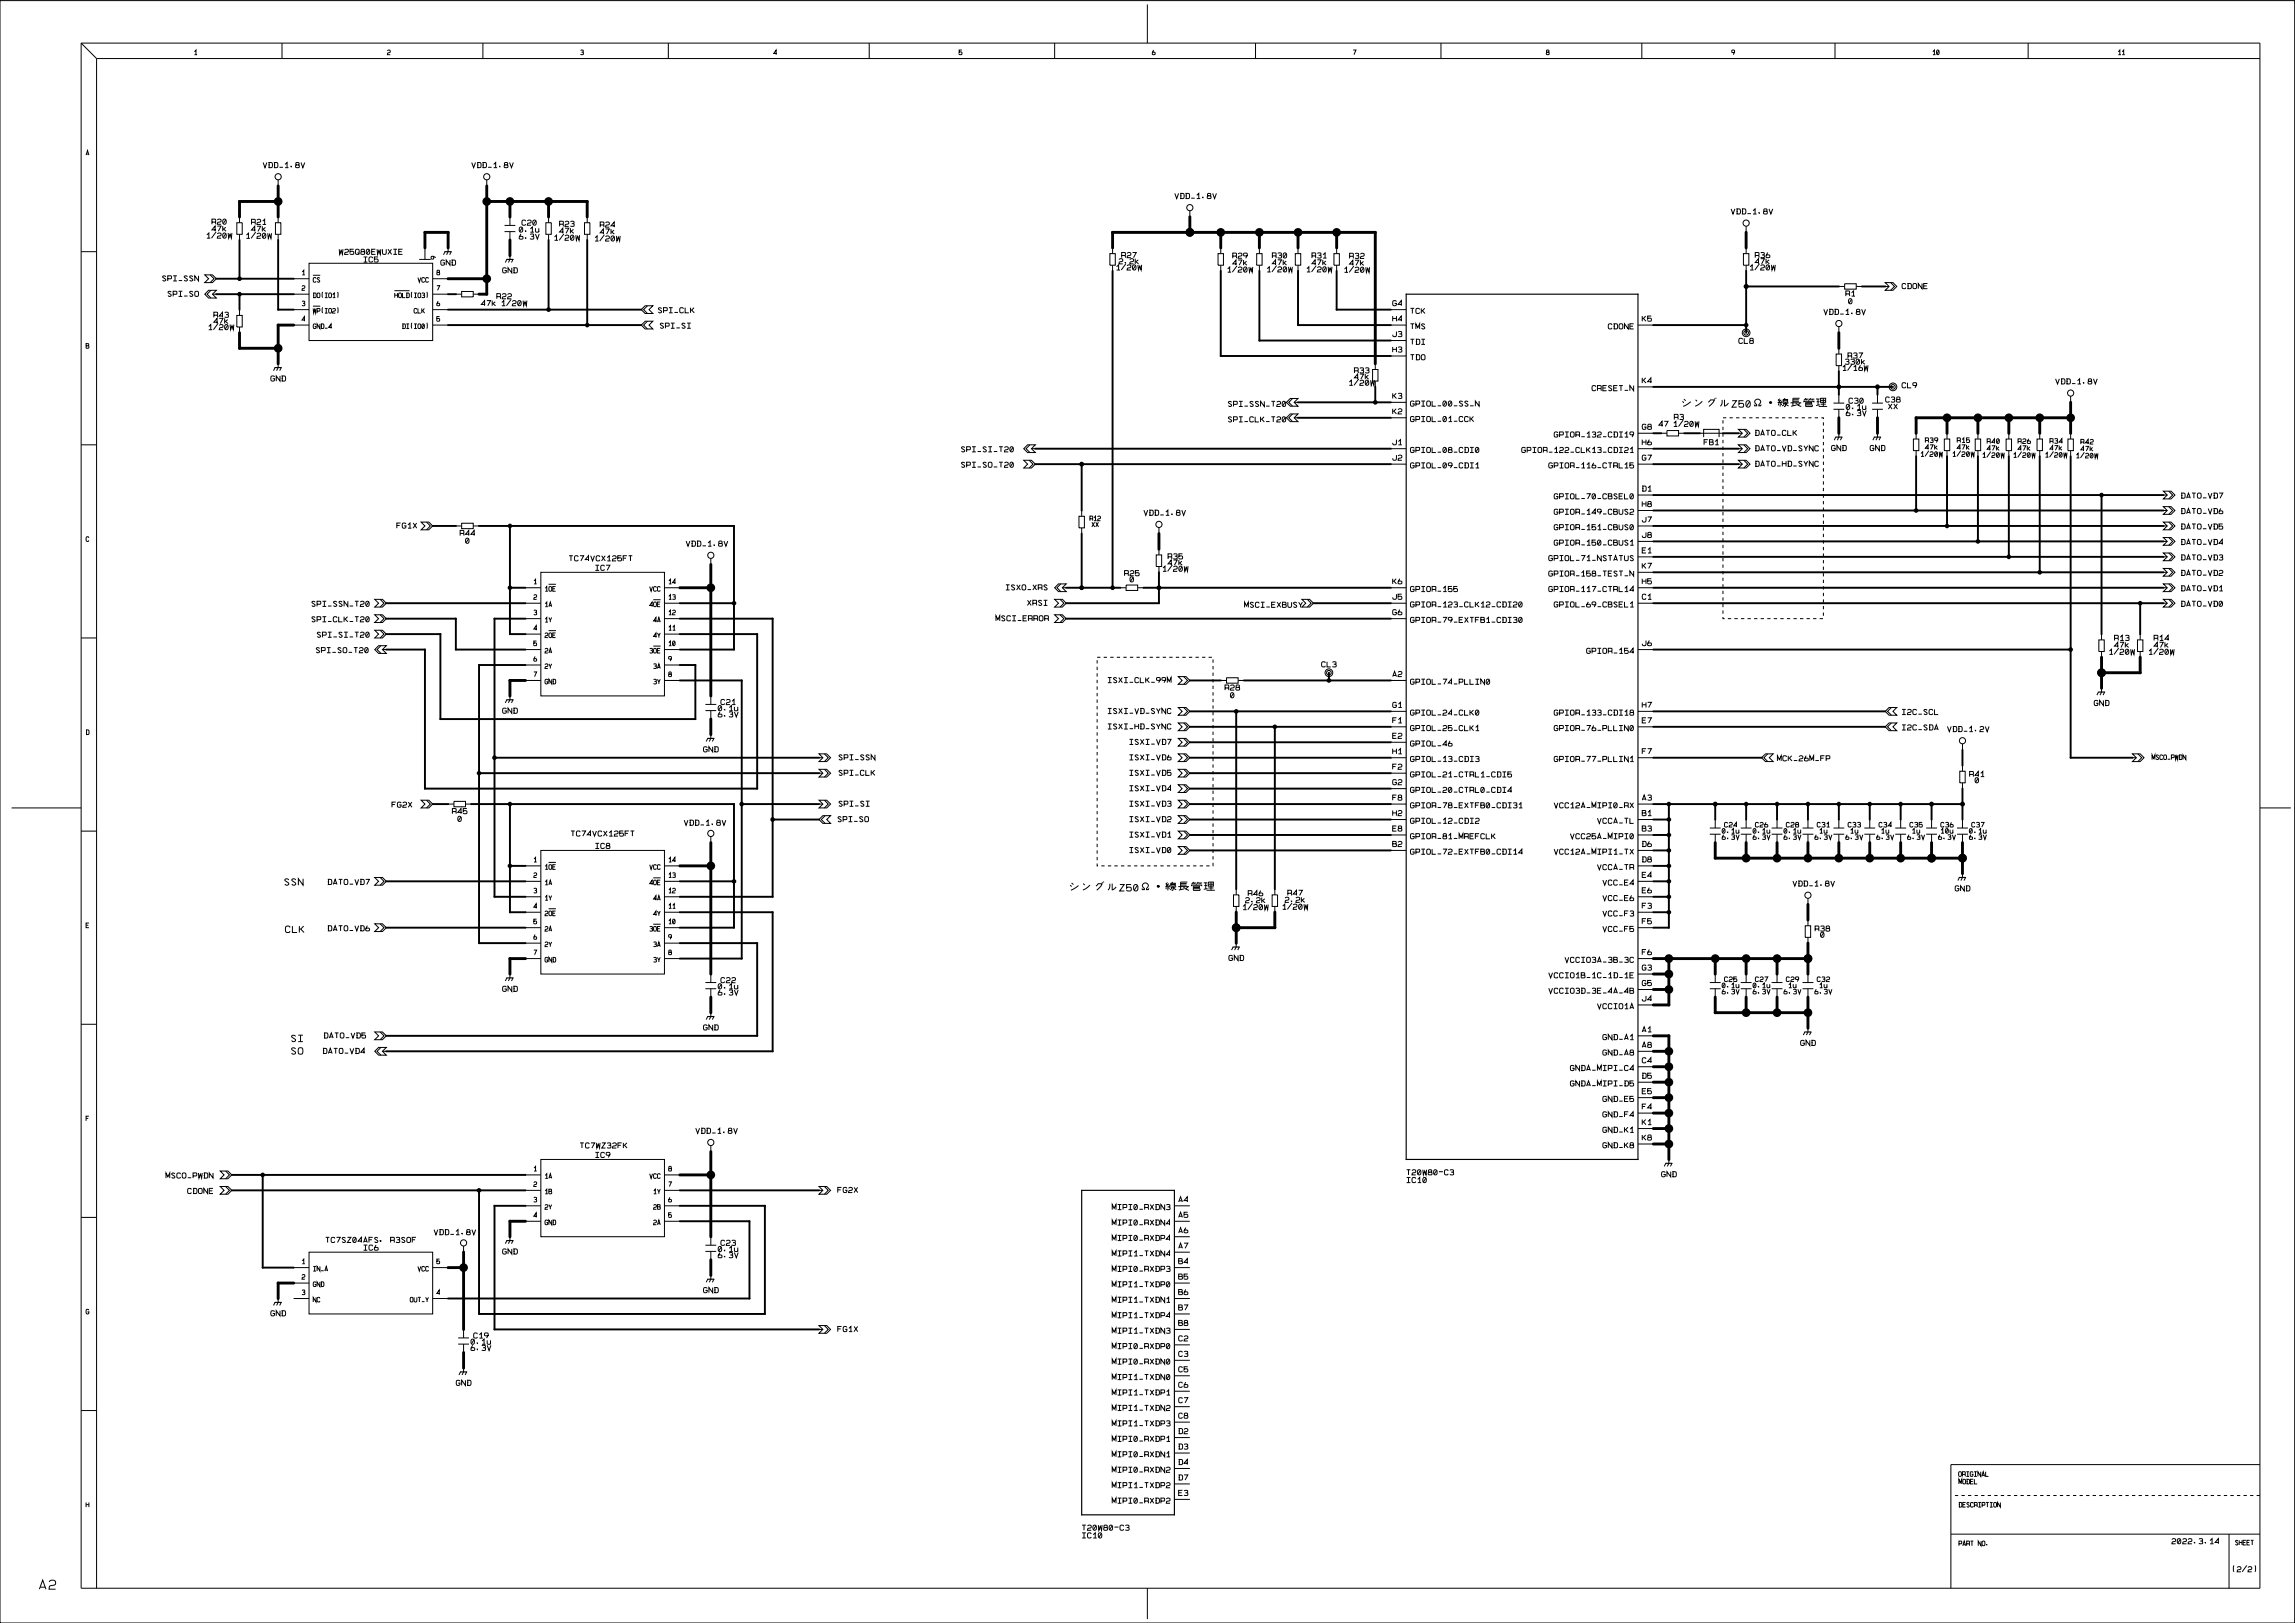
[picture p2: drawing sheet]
<svg xmlns="http://www.w3.org/2000/svg" width="594mm" height="420mm" viewBox="0 0 594 420" stroke-linecap="round" stroke-linejoin="round" font-family="sans-serif">
<defs><g id="words">
<text font-size="3.5" x="10" y="411.4">A2</text>
<g font-size="2.5">
<text x="448.2" y="105.4">Z50</text>
<text x="73.5" y="229.2">SSN</text>
<text x="289.7" y="230.7">Z50</text>
<text x="73.8" y="241.4">CLK</text>
<text x="75.3" y="269.7">SI</text>
<text x="75.3" y="272.9">SO</text>
</g>
<g font-size="2">
<text x="68" y="43.4">VDD_1.8V</text>
<text x="122" y="43.4">VDD_1.8V</text>
<text x="304" y="51.4">VDD_1.8V</text>
<text x="54.8" y="58.1">R20</text>
<text x="54.8" y="59.9">47k</text>
<text x="65" y="58.1">R21</text>
<text x="65" y="59.9">47k</text>
<text x="135" y="58.3">C20</text>
<text x="144.8" y="58.6">R23</text>
<text x="155.3" y="58.8">R24</text>
<text x="448" y="55.4">VDD_1.8V</text>
<text x="53.4" y="61.7">1/20W</text>
<text x="63.6" y="61.7">1/20W</text>
<text x="87.7" y="65.9">W25Q80EWUXIE</text>
<text x="134.3" y="60.1">0.1u</text>
<text x="134.3" y="61.9">6.3V</text>
<text x="143.4" y="62.2">1/20W</text>
<text x="144.8" y="60.4">47k</text>
<text x="153.9" y="62.4">1/20W</text>
<text x="155.3" y="60.6">47k</text>
<text x="94" y="67.9">IC5</text>
<text x="114" y="68.7">GND</text>
<text x="130" y="70.7">GND</text>
<text x="288.8" y="69.9">1/20W</text>
<text x="289.5" y="68.3">2.2k</text>
<text x="290.2" y="66.7">R27</text>
<text x="317.6" y="70.5">1/20W</text>
<text x="319" y="66.9">R29</text>
<text x="319" y="68.7">47k</text>
<text x="327.8" y="70.4">1/20W</text>
<text x="329.2" y="66.8">R30</text>
<text x="329.2" y="68.6">47k</text>
<text x="338.1" y="70.4">1/20W</text>
<text x="339.5" y="66.8">R31</text>
<text x="339.5" y="68.6">47k</text>
<text x="347.8" y="70.5">1/20W</text>
<text x="349.2" y="66.9">R32</text>
<text x="349.2" y="68.7">47k</text>
<text x="452.9" y="69.9">1/20W</text>
<text x="454.2" y="66.7">R36</text>
<text x="454.2" y="68.3">47k</text>
<text x="41.9" y="72.7">SPI_SSN</text>
<text x="43.3" y="76.7">SPI_SO</text>
<text x="128.5" y="77.4">R22</text>
<text x="477.7" y="76.7">R1</text>
<text x="492.3" y="74.7">CDONE</text>
<text x="55.3" y="82.2">R43</text>
<text x="55.3" y="83.8">47k</text>
<text x="124.5" y="79.2">47k 1/20W</text>
<text x="170.2" y="81">SPI_CLK</text>
<text x="360.4" y="83.2">H4</text>
<text x="360.4" y="79.2">G4</text>
<text x="365" y="81.2">TCK</text>
<text x="425" y="83.2">K5</text>
<text x="472" y="81.4">VDD_1.8V</text>
<text x="478.4" y="78.7">0</text>
<text x="53.9" y="85.4">1/20W</text>
<text x="170.7" y="85">SPI_SI</text>
<text x="360.4" y="87.2">J3</text>
<text x="365" y="85.2">TMS</text>
<text x="365" y="89.2">TDI</text>
<text x="416.2" y="85.2">CDONE</text>
<text x="450" y="88.9">CL8</text>
<text x="360.4" y="91.2">H3</text>
<text x="365" y="93.2">TDO</text>
<text x="476.8" y="95.9">1/16W</text>
<text x="477.5" y="94.3">330k</text>
<text x="478.3" y="92.7">R37</text>
<text x="70" y="98.7">GND</text>
<text x="349.1" y="99.8">1/20W</text>
<text x="350.5" y="96.6">R33</text>
<text x="350.5" y="98.2">47k</text>
<text x="412" y="101.2">CRESET_N</text>
<text x="425" y="99.2">K4</text>
<text x="492.2" y="100.4">CL9</text>
<text x="532" y="99.4">VDD_1.8V</text>
<text x="317.8" y="105.2">SPI_SSN_T20</text>
<text x="360.4" y="107.2">K2</text>
<text x="360.4" y="103.2">K3</text>
<text x="365" y="105.2">GPIOL_00_SS_N</text>
<text x="477.8" y="106">0.1u</text>
<text x="477.8" y="107.6">6.3V</text>
<text x="478.5" y="104.4">C30</text>
<text x="488" y="104.1">C38</text>
<text x="488.7" y="105.9">XX</text>
<text x="317.8" y="109.2">SPI_CLK_T20</text>
<text x="365" y="109.2">GPIOL_01_CCK</text>
<text x="402.2" y="113.2">GPIOR_132_CDI19</text>
<text x="425" y="111.2">G8</text>
<text x="429.3" y="110.4">47</text>
<text x="433.1" y="110.4">1/20W</text>
<text x="433.3" y="108.6">R3</text>
<text x="454.3" y="112.7">DATO_CLK</text>
<text x="248.7" y="117">SPI_SI_T20</text>
<text x="360.4" y="115.2">J1</text>
<text x="360.4" y="119.2">J2</text>
<text x="365" y="117.2">GPIOL_08_CDI0</text>
<text x="393.8" y="117.2">GPIOR_122_CLK13_CDI21</text>
<text x="425" y="119.2">G7</text>
<text x="425" y="115.2">H6</text>
<text x="441" y="115.2">FB1</text>
<text x="454.3" y="116.7">DATO_VD_SYNC</text>
<text x="474" y="116.7">GND</text>
<text x="484" y="116.7">GND</text>
<text x="248.7" y="121">SPI_SO_T20</text>
<text x="365" y="121.2">GPIOL_09_CDI1</text>
<text x="400.8" y="121.2">GPIOR_116_CTRL15</text>
<text x="454.3" y="120.7">DATO_HD_SYNC</text>
<text x="402.2" y="129.2">GPIOL_70_CBSEL0</text>
<text x="425" y="127.2">D1</text>
<text x="425" y="131.2">H8</text>
<text x="564.5" y="129">DATO_VD7</text>
<text x="102.6" y="136.7">FG1X</text>
<text x="296" y="133.4">VDD_1.8V</text>
<text x="402.2" y="137.2">GPIOR_151_CBUS0</text>
<text x="402.2" y="133.2">GPIOR_149_CBUS2</text>
<text x="425" y="135.2">J7</text>
<text x="564.5" y="133">DATO_VD6</text>
<text x="564.5" y="137">DATO_VD5</text>
<text x="119" y="138.7">R44</text>
<text x="120.4" y="140.7">0</text>
<text x="177.5" y="141.4">VDD_1.8V</text>
<text x="402.2" y="141.2">GPIOR_150_CBUS1</text>
<text x="425" y="143.2">E1</text>
<text x="425" y="139.2">J8</text>
<text x="564.5" y="141">DATO_VD4</text>
<text x="147.2" y="145.2">TC74VCX125FT</text>
<text x="154" y="147.7">IC7</text>
<text x="291" y="149.1">R25</text>
<text x="300.8" y="147.9">1/20W</text>
<text x="302.2" y="144.7">R35</text>
<text x="302.2" y="146.3">47k</text>
<text x="400.8" y="145.2">GPIOL_71_NSTATUS</text>
<text x="400.8" y="149.2">GPIOR_158_TEST_N</text>
<text x="425" y="147.2">K7</text>
<text x="564.5" y="145">DATO_VD3</text>
<text x="564.5" y="149">DATO_VD2</text>
<text x="260.2" y="152.7">ISXO_XRS</text>
<text x="292.4" y="150.7">0</text>
<text x="360.4" y="155.2">J5</text>
<text x="360.4" y="151.2">K6</text>
<text x="365" y="153.2">GPIOR_155</text>
<text x="400.8" y="153.2">GPIOR_117_CTRL14</text>
<text x="425" y="151.2">H5</text>
<text x="425" y="155.2">C1</text>
<text x="564.5" y="153">DATO_VD1</text>
<text x="80.6" y="157">SPI_SSN_T20</text>
<text x="80.6" y="161">SPI_CLK_T20</text>
<text x="257.7" y="160.7">MSCI_ERROR</text>
<text x="265.8" y="156.7">XRSI</text>
<text x="322.1" y="157.2">MSCI_EXBUSY</text>
<text x="360.4" y="159.2">G6</text>
<text x="365" y="161.2">GPIOR_79_EXTFB1_CDI30</text>
<text x="365" y="157.2">GPIOR_123_CLK12_CDI20</text>
<text x="402.2" y="157.2">GPIOL_69_CBSEL1</text>
<text x="564.5" y="157">DATO_VD0</text>
<text x="82" y="165">SPI_SI_T20</text>
<text x="425" y="167.2">J6</text>
<text x="547.3" y="165.8">R13</text>
<text x="547.3" y="167.6">47k</text>
<text x="557.5" y="165.8">R14</text>
<text x="557.5" y="167.6">47k</text>
<text x="81.7" y="169">SPI_SO_T20</text>
<text x="342" y="172.7">CL3</text>
<text x="410.6" y="169.2">GPIOR_154</text>
<text x="545.8" y="169.4">1/20W</text>
<text x="556.1" y="169.4">1/20W</text>
<text x="286.7" y="176.7">ISXI_CLK_99M</text>
<text x="317" y="178.7">R28</text>
<text x="360.4" y="175.2">A2</text>
<text x="365" y="177.2">GPIOL_74_PLLIN0</text>
<text x="130" y="184.7">GND</text>
<text x="185.8" y="184">0.1u</text>
<text x="185.8" y="185.6">6.3V</text>
<text x="186.5" y="182.4">C21</text>
<text x="286.7" y="184.7">ISXI_VD_SYNC</text>
<text x="318.4" y="180.7">0</text>
<text x="360.4" y="183.2">G1</text>
<text x="365" y="185.2">GPIOL_24_CLK0</text>
<text x="402.2" y="185.2">GPIOR_133_CDI18</text>
<text x="425" y="183.2">H7</text>
<text x="492.2" y="185">I2C_SCL</text>
<text x="542" y="182.7">GND</text>
<text x="286.7" y="188.7">ISXI_HD_SYNC</text>
<text x="360.4" y="191.2">E2</text>
<text x="360.4" y="187.2">F1</text>
<text x="365" y="189.2">GPIOL_25_CLK1</text>
<text x="402.2" y="189.2">GPIOR_76_PLLIN0</text>
<text x="425" y="187.2">E7</text>
<text x="492.2" y="189">I2C_SDA</text>
<text x="504" y="189.4">VDD_1.2V</text>
<text x="182" y="194.7">GND</text>
<text x="217" y="196.7">SPI_SSN</text>
<text x="292.3" y="192.7">ISXI_VD7</text>
<text x="292.3" y="196.7">ISXI_VD6</text>
<text x="360.4" y="195.2">H1</text>
<text x="365" y="197.2">GPIOL_13_CDI3</text>
<text x="365" y="193.2">GPIOL_46</text>
<text x="402.2" y="197.2">GPIOR_77_PLLIN1</text>
<text x="425" y="195.2">F7</text>
<text x="460" y="197">MCK_26M_FP</text>
<text x="217" y="200.7">SPI_CLK</text>
<text x="292.3" y="200.7">ISXI_VD5</text>
<text x="360.4" y="199.2">F2</text>
<text x="360.4" y="203.2">G2</text>
<text x="365" y="201.2">GPIOL_21_CTRL1_CDI5</text>
<text x="509.7" y="201.1">R41</text>
<text x="511.2" y="202.7">0</text>
<text x="101.4" y="209">FG2X</text>
<text x="217" y="208.7">SPI_SI</text>
<text x="292.3" y="204.7">ISXI_VD4</text>
<text x="292.3" y="208.7">ISXI_VD3</text>
<text x="360.4" y="207.2">F8</text>
<text x="365" y="209.2">GPIOR_78_EXTFB0_CDI31</text>
<text x="365" y="205.2">GPIOL_20_CTRL0_CDI4</text>
<text x="402.2" y="209.2">VCC12A_MIPI0_RX</text>
<text x="425" y="207.2">A3</text>
<text x="117" y="210.7">R45</text>
<text x="118.4" y="212.7">0</text>
<text x="177" y="213.7">VDD_1.8V</text>
<text x="216.7" y="212.7">SPI_SO</text>
<text x="292.3" y="212.7">ISXI_VD2</text>
<text x="360.4" y="215.2">E8</text>
<text x="360.4" y="211.2">H2</text>
<text x="365" y="213.2">GPIOL_12_CDI2</text>
<text x="413.4" y="213.2">VCCA_TL</text>
<text x="425" y="211.2">B1</text>
<text x="425" y="215.2">B3</text>
<text x="147.7" y="216.5">TC74VCX125FT</text>
<text x="154" y="219.7">IC8</text>
<text x="292.3" y="216.7">ISXI_VD1</text>
<text x="292.3" y="220.7">ISXI_VD0</text>
<text x="360.4" y="219.2">B2</text>
<text x="365" y="221.2">GPIOL_72_EXTFB0_CDI14</text>
<text x="365" y="217.2">GPIOR_81_MREFCLK</text>
<text x="402.2" y="221.2">VCC12A_MIPI1_TX</text>
<text x="406.4" y="217.2">VCC25A_MIPI0</text>
<text x="425" y="219.2">D6</text>
<text x="413.4" y="225.2">VCCA_TR</text>
<text x="425" y="227.2">E4</text>
<text x="425" y="223.2">D8</text>
<text x="84.8" y="229">DATO_VD7</text>
<text x="322.3" y="233.7">2.2k</text>
<text x="323" y="231.9">R46</text>
<text x="332.5" y="233.6">2.2k</text>
<text x="333.2" y="231.8">R47</text>
<text x="414.8" y="229.2">VCC_E4</text>
<text x="414.8" y="233.2">VCC_E6</text>
<text x="425" y="231.2">E6</text>
<text x="464" y="229.4">VDD_1.8V</text>
<text x="506" y="230.7">GND</text>
<text x="321.6" y="235.5">1/20W</text>
<text x="331.8" y="235.4">1/20W</text>
<text x="414.8" y="237.2">VCC_F3</text>
<text x="425" y="239.2">F5</text>
<text x="425" y="235.2">F3</text>
<text x="84.8" y="241">DATO_VD6</text>
<text x="414.8" y="241.2">VCC_F5</text>
<text x="469.7" y="241.1">R38</text>
<text x="471.1" y="242.7">0</text>
<text x="318" y="248.7">GND</text>
<text x="405" y="249.2">VCCIO3A_3B_3C</text>
<text x="425" y="251.2">G3</text>
<text x="425" y="247.2">F6</text>
<text x="130" y="256.7">GND</text>
<text x="185.8" y="256">0.1u</text>
<text x="185.8" y="257.6">6.3V</text>
<text x="186.5" y="254.4">C22</text>
<text x="400.8" y="253.2">VCCIO1B_1C_1D_1E</text>
<text x="400.8" y="257.2">VCCIO3D_3E_4A_4B</text>
<text x="425" y="255.2">G5</text>
<text x="413.4" y="261.2">VCCIO1A</text>
<text x="425" y="259.2">J4</text>
<text x="83.8" y="268.7">DATO_VD5</text>
<text x="182" y="266.7">GND</text>
<text x="414.8" y="269.2">GND_A1</text>
<text x="425" y="267.2">A1</text>
<text x="83.5" y="272.7">DATO_VD4</text>
<text x="414.8" y="273.2">GND_A8</text>
<text x="425" y="271.2">A8</text>
<text x="425" y="275.2">C4</text>
<text x="466" y="270.7">GND</text>
<text x="406.4" y="277.2">GNDA_MIPI_C4</text>
<text x="406.4" y="281.2">GNDA_MIPI_D5</text>
<text x="425" y="279.2">D5</text>
<text x="414.8" y="285.2">GND_E5</text>
<text x="425" y="283.2">E5</text>
<text x="425" y="287.2">F4</text>
<text x="180" y="293.4">VDD_1.8V</text>
<text x="414.8" y="293.2">GND_K1</text>
<text x="414.8" y="289.2">GND_F4</text>
<text x="425" y="291.2">K1</text>
<text x="150.1" y="297.2">TC7WZ32FK</text>
<text x="154" y="299.7">IC9</text>
<text x="414.8" y="297.2">GND_K8</text>
<text x="425" y="295.2">K8</text>
<text x="42.9" y="305">MSCO_PWDN</text>
<text x="364" y="304.2">T20W80-C3</text>
<text x="430" y="304.7">GND</text>
<text x="48.5" y="309">CDONE</text>
<text x="216.8" y="308.7">FG2X</text>
<text x="305" y="311.2">A4</text>
<text x="364" y="306.2">IC10</text>
<text x="287.8" y="313.2">MIPI0_RXDN3</text>
<text x="287.8" y="317.2">MIPI0_RXDN4</text>
<text x="305" y="315.2">A5</text>
<text x="84.2" y="321.7">TC7SZ04AFS,</text>
<text x="94" y="323.7">IC6</text>
<text x="101" y="321.7">R3SOF</text>
<text x="112.3" y="319.7">VDD_1.8V</text>
<text x="186.5" y="322.4">C23</text>
<text x="287.8" y="321.2">MIPI0_RXDP4</text>
<text x="305" y="319.2">A6</text>
<text x="305" y="323.2">A7</text>
<text x="130" y="324.7">GND</text>
<text x="185.8" y="324">0.1u</text>
<text x="185.8" y="325.6">6.3V</text>
<text x="287.8" y="329.2">MIPI0_RXDP3</text>
<text x="287.8" y="325.2">MIPI1_TXDN4</text>
<text x="305" y="327.2">B4</text>
<text x="182" y="334.7">GND</text>
<text x="287.8" y="333.2">MIPI1_TXDP0</text>
<text x="305" y="331.2">B5</text>
<text x="305" y="335.2">B6</text>
<text x="70" y="340.7">GND</text>
<text x="287.8" y="341.2">MIPI1_TXDP4</text>
<text x="287.8" y="337.2">MIPI1_TXDN1</text>
<text x="305" y="339.2">B7</text>
<text x="122.5" y="346.4">C19</text>
<text x="216.8" y="344.7">FG1X</text>
<text x="287.8" y="345.2">MIPI1_TXDN3</text>
<text x="305" y="347.2">C2</text>
<text x="305" y="343.2">B8</text>
<text x="121.8" y="348">0.1u</text>
<text x="121.8" y="349.6">6.3V</text>
<text x="287.8" y="349.2">MIPI0_RXDP0</text>
<text x="287.8" y="353.2">MIPI0_RXDN0</text>
<text x="305" y="351.2">C3</text>
<text x="118" y="358.7">GND</text>
<text x="287.8" y="357.2">MIPI1_TXDN0</text>
<text x="305" y="355.2">C5</text>
<text x="305" y="359.2">C6</text>
<text x="287.8" y="361.2">MIPI1_TXDP1</text>
<text x="287.8" y="365.2">MIPI1_TXDN2</text>
<text x="305" y="363.2">C7</text>
<text x="287.8" y="369.2">MIPI1_TXDP3</text>
<text x="305" y="367.2">C8</text>
<text x="305" y="371.2">D2</text>
<text x="287.8" y="377.2">MIPI0_RXDN1</text>
<text x="287.8" y="373.2">MIPI0_RXDP1</text>
<text x="305" y="375.2">D3</text>
<text x="287.8" y="381.2">MIPI0_RXDN2</text>
<text x="305" y="379.2">D4</text>
<text x="305" y="383.2">D7</text>
<text x="287.8" y="385.2">MIPI1_TXDP2</text>
<text x="287.8" y="389.2">MIPI0_RXDP2</text>
<text x="305" y="387.2">E3</text>
<text x="280" y="398.2">IC10</text>
<text x="280" y="396.2">T20W80-C3</text>
<text x="562.1" y="399.7">2022.3.14</text>
<text x="577.6" y="406.9">(2/2)</text>
</g>
<g font-size="1.8">
<text x="50.2" y="14.2">1</text>
<text x="100.2" y="14.2">2</text>
<text x="150.2" y="14.2">3</text>
<text x="200.2" y="14.2">4</text>
<text x="248.2" y="14.2">5</text>
<text x="298.2" y="14.2">6</text>
<text x="350.2" y="14.2">7</text>
<text x="400.2" y="14.2">8</text>
<text x="448.2" y="14.2">9</text>
<text x="500.2" y="14.2">10</text>
<text x="548.2" y="14.2">11</text>
<text x="22.2" y="40.2">A</text>
<text x="78.1" y="71.2">1</text>
<text x="112.8" y="67.2" transform="rotate(-90 112.8 67.2)">9</text>
<text x="113" y="71.2">8</text>
<text x="78.1" y="75.2">2</text>
<text x="81" y="73.1">CS</text>
<text x="81" y="77.1">DO(IO1)</text>
<text x="102.1" y="77.1">HOLD(IO3)</text>
<text x="108.1" y="73.1">VCC</text>
<text x="113" y="75.2">7</text>
<text x="78.1" y="79.2">3</text>
<text x="78.1" y="83.2">4</text>
<text x="81" y="81.1">WP(IO2)</text>
<text x="107.1" y="81.1">CLK</text>
<text x="113" y="83.2">5</text>
<text x="113" y="79.2">6</text>
<text x="81" y="85.1">GND_4</text>
<text x="104.1" y="85.1">DI(IO0)</text>
<text x="22.2" y="90.2">B</text>
<text x="497.1" y="118.2">1/20W</text>
<text x="498.3" y="114.6">R39</text>
<text x="498.3" y="116.4">47k</text>
<text x="505.3" y="118.2">1/20W</text>
<text x="506.6" y="114.6">R15</text>
<text x="506.6" y="116.4">47k</text>
<text x="513.1" y="118.4">1/20W</text>
<text x="514.3" y="114.8">R40</text>
<text x="514.3" y="116.6">47k</text>
<text x="521.1" y="118.4">1/20W</text>
<text x="522.3" y="114.8">R26</text>
<text x="522.3" y="116.6">47k</text>
<text x="529.4" y="118.4">1/20W</text>
<text x="530.5" y="114.8">R34</text>
<text x="530.5" y="116.6">47k</text>
<text x="537.3" y="118.6">1/20W</text>
<text x="538.5" y="115">R42</text>
<text x="538.5" y="116.8">47k</text>
<text x="282" y="134.8">R12</text>
<text x="282.5" y="136.4">XX</text>
<text x="22.2" y="140.2">C</text>
<text x="138.1" y="151.2">1</text>
<text x="138.1" y="155.2">2</text>
<text x="141" y="153.1">1OE</text>
<text x="168.1" y="153.1">VCC</text>
<text x="173" y="155.2">13</text>
<text x="173" y="151.2">14</text>
<text x="138.1" y="159.2">3</text>
<text x="141" y="157.1">1A</text>
<text x="141" y="161.1">1Y</text>
<text x="168.1" y="157.1">4OE</text>
<text x="169.1" y="161.1">4A</text>
<text x="173" y="159.2">12</text>
<text x="138.1" y="163.2">4</text>
<text x="138.1" y="167.2">5</text>
<text x="141" y="165.1">2OE</text>
<text x="169.1" y="165.1">4Y</text>
<text x="173" y="167.2">10</text>
<text x="173" y="163.2">11</text>
<text x="138.1" y="171.2">6</text>
<text x="141" y="169.1">2A</text>
<text x="141" y="173.1">2Y</text>
<text x="168.1" y="169.1">3OE</text>
<text x="169.1" y="173.1">3A</text>
<text x="173" y="171.2">9</text>
<text x="138.1" y="175.2">7</text>
<text x="141" y="177.1">GND</text>
<text x="169.1" y="177.1">3Y</text>
<text x="173" y="175.2">8</text>
<text x="22.2" y="190.2">D</text>
<text x="557" y="196.6">MSCO_PWDN</text>
<text x="445.7" y="215.7">0.1u</text>
<text x="446.3" y="214.1">C24</text>
<text x="453.7" y="215.7">0.1u</text>
<text x="454.3" y="214.1">C26</text>
<text x="461.7" y="215.7">0.1u</text>
<text x="462.3" y="214.1">C28</text>
<text x="470.3" y="214.1">C31</text>
<text x="470.9" y="215.7">1u</text>
<text x="478.3" y="214.1">C33</text>
<text x="478.9" y="215.7">1u</text>
<text x="486.3" y="214.1">C34</text>
<text x="486.9" y="215.7">1u</text>
<text x="494.3" y="214.1">C35</text>
<text x="494.9" y="215.7">1u</text>
<text x="502.3" y="214.1">C36</text>
<text x="502.3" y="215.7">10u</text>
<text x="509.7" y="215.7">0.1u</text>
<text x="510.3" y="214.1">C37</text>
<text x="445.7" y="217.3">6.3V</text>
<text x="453.7" y="217.3">6.3V</text>
<text x="461.7" y="217.3">6.3V</text>
<text x="469.7" y="217.3">6.3V</text>
<text x="477.7" y="217.3">6.3V</text>
<text x="485.7" y="217.3">6.3V</text>
<text x="493.7" y="217.3">6.3V</text>
<text x="501.7" y="217.3">6.3V</text>
<text x="509.7" y="217.3">6.3V</text>
<text x="138.1" y="223.2">1</text>
<text x="138.1" y="227.2">2</text>
<text x="141" y="225.1">1OE</text>
<text x="168.1" y="225.1">VCC</text>
<text x="173" y="227.2">13</text>
<text x="173" y="223.2">14</text>
<text x="138.1" y="231.2">3</text>
<text x="141" y="229.1">1A</text>
<text x="141" y="233.1">1Y</text>
<text x="168.1" y="229.1">4OE</text>
<text x="169.1" y="233.1">4A</text>
<text x="173" y="231.2">12</text>
<text x="138.1" y="235.2">4</text>
<text x="138.1" y="239.2">5</text>
<text x="141" y="237.1">2OE</text>
<text x="169.1" y="237.1">4Y</text>
<text x="173" y="239.2">10</text>
<text x="173" y="235.2">11</text>
<text x="22.2" y="240.2">E</text>
<text x="138.1" y="243.2">6</text>
<text x="141" y="241.1">2A</text>
<text x="141" y="245.1">2Y</text>
<text x="168.1" y="241.1">3OE</text>
<text x="169.1" y="245.1">3A</text>
<text x="173" y="243.2">9</text>
<text x="138.1" y="247.2">7</text>
<text x="141" y="249.1">GND</text>
<text x="169.1" y="249.1">3Y</text>
<text x="173" y="247.2">8</text>
<text x="445.7" y="255.7">0.1u</text>
<text x="445.7" y="257.3">6.3V</text>
<text x="446.3" y="254.1">C25</text>
<text x="453.7" y="255.7">0.1u</text>
<text x="453.7" y="257.3">6.3V</text>
<text x="454.3" y="254.1">C27</text>
<text x="461.7" y="257.3">6.3V</text>
<text x="462.3" y="254.1">C29</text>
<text x="462.9" y="255.7">1u</text>
<text x="469.7" y="257.3">6.3V</text>
<text x="470.3" y="254.1">C32</text>
<text x="470.9" y="255.7">1u</text>
<text x="22.2" y="290.2">F</text>
<text x="138.1" y="303.2">1</text>
<text x="141" y="305.1">1A</text>
<text x="168.1" y="305.1">VCC</text>
<text x="173" y="303.2">8</text>
<text x="138.1" y="307.2">2</text>
<text x="138.1" y="311.2">3</text>
<text x="141" y="309.1">1B</text>
<text x="169.1" y="309.1">1Y</text>
<text x="173" y="311.2">6</text>
<text x="173" y="307.2">7</text>
<text x="138.1" y="315.2">4</text>
<text x="141" y="313.1">2Y</text>
<text x="141" y="317.1">GND</text>
<text x="169.1" y="317.1">2A</text>
<text x="169.1" y="313.1">2B</text>
<text x="173" y="315.2">5</text>
<text x="78.1" y="327.2">1</text>
<text x="81" y="329.1">IN_A</text>
<text x="108.1" y="329.1">VCC</text>
<text x="113" y="327.2">5</text>
<text x="78.1" y="331.2">2</text>
<text x="78.1" y="335.2">3</text>
<text x="81" y="333.1">GND</text>
<text x="113" y="335.2">4</text>
<text x="22.2" y="340.2">G</text>
<text x="81" y="337.1">NC</text>
<text x="106.1" y="337.1">OUT_Y</text>
<text x="506.9" y="382.2">ORIGINAL</text>
<text x="507" y="384.2">MODEL</text>
<text x="22.2" y="390.2">H</text>
<text x="507" y="390.2">DESCRIPTION</text>
<text x="507" y="400.2">PART NO.</text>
<text x="578.5" y="400">SHEET</text>
</g>
</g></defs>
<g fill="none" stroke="#000" stroke-width=".26">
<path d="M0 .2h594v420h-594zM21 11.2h564v400h-564zM21 11.2l4 4M25 15.2v396M25 15.2h560M73 11.2v4M125 11.2v4M173 11.2v4M225 11.2v4M273 11.2v4M297 1.2v10M325 11.2v4"/>
<path d="M373 11.2v4M425 11.2v4M475 11.2v4M525 11.2v4M61.3 57.7h1.4v3h-1.4zM62 56.2v1.5M71.3 57.7h1.4v3h-1.4zM72 46.6v1.6M72 56.2v1.5M126 46.6v1.6M130.6 58.4h2.8M130.6 60h2.8"/>
<path d="M132 56.2v2.2M132 60v2.2M141.3 57.7h1.4v3h-1.4zM142 56.2v1.5M151.3 57.7h1.4v3h-1.4zM152 56.2v1.5M308 54.6v1.6M452 58.6v1.6M21 65.2h4M53 76.2l1-1h2l-1 1 1 1h-2zM53 71.2h2l1 1-1 1h-2l1-1zM54.4 71.2l1 1-1 1"/>
<path d="M54.6 75.2l-1 1 1 1M55 76.2h1M62 60.7v1.5M72 60.7v1.5M76 76.2h4M76 72.2h4M80 68.2h32v20h-32zM81 71.3h1.9M81 79.3h1.9M102.1 75.3h3.9M108.5 67.2h3M110 64.2v3"/>
<path d="M112 76.2h4M112 72.2h4M115.2 65.2l-.4 .8M116 64.2v1l-.4 .8M116.8 65.2l-.4 .8M118 76.2h1.5M119.5 75.5h3v1.4h-3zM122.5 76.2h1.5M131.2 67.2l-.4 .8M132 66.2v1l-.4 .8M132.8 67.2l-.4 .8M142 60.7v1.5"/>
<path d="M152 60.7v1.5M167.6 79.2l-1 1 1 1M287.3 65.7h1.4v3h-1.4zM288 64.2v1.5M288 68.7v1.5M315.3 65.7h1.4v3h-1.4zM316 64.2v1.5M316 68.7v1.5M325.3 65.7h1.4v3h-1.4zM326 64.2v1.5M326 68.7v1.5M335.3 65.7h1.4v3h-1.4z"/>
<path d="M336 64.2v1.5M336 68.7v1.5M345.3 65.7h1.4v3h-1.4zM346 64.2v1.5M346 68.7v1.5M451.3 65.7h1.4v3h-1.4zM452 64.2v1.5M452 68.7v1.5M476 74.2h1.5M477.5 73.5h3v1.4h-3zM480.5 74.2h1.5M488 73.2h2l1 1-1 1h-2l1-1z"/>
<path d="M488 74.2h1M489.4 73.2l1 1-1 1M61.3 81.7h1.4v3h-1.4zM62 80.2v1.5M62 84.7v1.5M71.2 95.2l-.4 .8M72 94.2v1l-.4 .8M72.8 95.2l-.4 .8M76 84.2h4M76 80.2h4M112 84.2h4M112 80.2h4"/>
<path d="M166 84.2l1-1h2l-1 1 1 1h-2zM166 80.2l1-1h2l-1 1 1 1h-2zM167.6 83.2l-1 1 1 1M355.3 95.7h1.4v3h-1.4zM356 94.2v1.5M360 84.2h4M360 80.2h4M360 92.2h4M360 88.2h4M424 84.2h4M475.3 91.7h1.4v3h-1.4zM476 84.6v1.6"/>
<path d="M476 90.2v1.5M476 94.7v1.5M21 115.2h4M265 116.2l1-1h2l-1 1 1 1h-2zM265 119.2h2l1 1-1 1h-2l1-1zM266.4 119.2l1 1-1 1M266.6 115.2l-1 1 1 1M267 116.2h1M334 103.2h2l-1 1 1 1h-2l-1-1zM334 107.2h2l-1 1 1 1h-2l-1-1zM334.6 103.2l-1 1 1 1M334.6 107.2l-1 1 1 1"/>
<path d="M335 108.2h1M335 104.2h1M360 108.2h4M360 116.2h4M360 104.2h4M424 112.2h4M424 116.2h4M424 100.2h4M430 112.2h1.5M431.5 111.5h3v1.4h-3zM434.5 112.2h1.5M435.5 103.9l.4 .4"/>
<path d="M435.9 103.3l.5 .4M437.7 104l-2 1.2M438.9 103.5l.4 .4M440 112.2h6M440.6 103.9l-1.8 1.3M441 113.2v-2h4v2M442.2 104.2l.6-.7h1a2.93 2.93 0 0 1-1.4 1.7M443.8 103.2l.1 .2M444.1 103l.2 .2M445.8 103.5a1.61 1.61 0 0 1-.5 1.7M446 108.2h.8M446 108.8v.8"/>
<path d="M446 110.5v.8M446 112.2v.8M446 113.9v.8M446 115.6v.8M446 117.3v.8M446 119v.8M446.4 103.5v1.6l.7-.3 .3-.4M447.7 108.2h.8M449.4 108.2h.8M450 112.2h1M450 116.2h1M450 111.2h2l1 1-1 1h-2l1-1z"/>
<path d="M450 115.2h2l1 1-1 1h-2l1-1zM450 119.2h2l1 1-1 1h-2l1-1zM451.1 108.2h.8M451.4 111.2l1 1-1 1M451.4 115.2l1 1-1 1M451.4 119.2l1 1-1 1M452.8 108.2h.8M454.1 104.7l.1 .4h.5v-.4a.75 .75 0 0 1-.3-1.1 .75 .75 0 0 1 1.2 0 .75 .75 0 0 1-.3 1.1v.4h.5l.1-.4M454.5 108.2h.8M456.2 108.2h.8M457.9 108.2h.8M458.1 104.3h.5"/>
<path d="M458.1 104.2l.2-.2 .3 .2-.2 .2-.3-.2h.5M458.2 104.3h.3M458.2 104.1h.3M459.6 108.2h.8M460.4 104.4l-.1 .5M460.7 103.2l-.4 .4 .5 .3M460.8 104.2v1.1M461 104.4l.2 .5M461.1 103.5l-.8 .7h.9M461.1 103.9l.2 .5M461.3 108.2h.8M461.5 104.4h.4l-.2 .5-.4 .2"/>
<path d="M461.6 103.4h1.1v.7h-1.1zM461.6 103.7h1.1M462.1 103.1l-.3 .3M462.2 104.1v1l-.4 .2M463 104.3l-.8 .3 .8 .5M463 108.2h.8M463.5 104.3h2.8M464.1 103.5h1.6M464.1 103.9h1.6M464.7 108.2h.8M464.9 104.4l.6 .5 .8 .4M465 104.9l-1.4 .3"/>
<path d="M465.8 103.1h-1.7v2M466 104.4l-.5 .4M466.4 108.2h.8M466.9 104.2v-.3h2.7v.3M467.2 103.3h1M467.4 104.5h1.6v-.3h-1.6v1.1h1.7v-.5h-1.7M467.5 103.1l-.6 .5M467.6 103.3v.3M468.1 108.2h.8M468.2 103.6v.3M468.5 103.3h1.2M468.7 103.1l-.4 .5"/>
<path d="M469.1 103.3v.3M469.8 108.2h.8M470.1 103.3h.9M470.2 104h.8M470.6 103.3v1.6M470.8 105.2h2.2M471.1 104.8l-1 .2M471.3 103.1h1.3v1.1h-1.3zM471.3 103.6h1.3M471.3 104.6h1.3M471.5 108.2h.5v.3M472 103.1v2.1"/>
<path d="M472 109.3v.9M472 111v.9M472 112.7v.9M472 114.4v.9M472 116.1v.9M472 117.8v.9M472 119.5v.9M474.6 106h2.8M474.6 104.4h2.8M475.2 113.2l-.4 .8M476 112.2v1l-.4 .8M476 102.2v2.2"/>
<path d="M476 106v2.2M476.8 113.2l-.4 .8M484.6 104.4h2.8M484.6 106h2.8M485.2 113.2l-.4 .8M486 112.2v1l-.4 .8M486 102.2v2.2M486 106v2.2M486.8 113.2l-.4 .8M495.3 113.7h1.4v3h-1.4zM496 112.2v1.5M496 116.7v1.5"/>
<path d="M503.3 113.7h1.4v3h-1.4zM504 112.2v1.5M504 116.7v1.5M511.3 113.7h1.4v3h-1.4zM512 112.2v1.5M512 116.7v1.5M519.3 113.7h1.4v3h-1.4zM520 112.2v1.5M520 116.7v1.5M527.3 113.7h1.4v3h-1.4zM528 112.2v1.5M528 116.7v1.5"/>
<path d="M535.3 113.7h1.4v3h-1.4zM536 102.6v1.6M536 112.2v1.5M536 116.7v1.5M109 135.2h2l1 1-1 1h-2l1-1zM110.4 135.2l1 1-1 1M118 136.2h1.5M119.5 135.5h3v1.4h-3zM122.5 136.2h1.5M279.3 133.7h1.4v3h-1.4zM280 132.2v1.5M280 136.7v1.5"/>
<path d="M300 136.6v1.6M360 120.2h4M424 120.2h4M424 128.2h4M424 132.2h4M424 136.2h4M446 120.7v.8M446 122.4v.8M446 124.1v.8M446 125.8v.8M446 127.5v.8M446 129.2v.8"/>
<path d="M446 130.9v.8M446 132.6v.8M446 134.3v.8M446 136v.8M446 137.7v.8M446 139.4v.8M450 120.2h1M472 121.2v.9M472 122.9v.9M472 124.6v.9M472 126.3v.9M472 128v.9"/>
<path d="M472 129.7v.9M472 131.4v.8M472 133.1v.8M472 134.8v.8M472 136.5v.8M472 138.2v.8M472 139.9v.8M560 127.2h2l1 1-1 1h-2l1-1zM560 131.2h2l1 1-1 1h-2l1-1zM560 135.2h2l1 1-1 1h-2l1-1zM560 139.2h2l1 1-1 1h-2l1-1zM560 128.2h1"/>
<path d="M560 132.2h1M560 136.2h1M561.4 127.2l1 1-1 1M561.4 131.2l1 1-1 1M561.4 135.2l1 1-1 1M561.4 139.2l1 1-1 1M97 155.2h2l1 1-1 1h-2l1-1zM97 159.2h2l1 1-1 1h-2l1-1zM98.4 155.2l1 1-1 1M98.4 159.2l1 1-1 1M136 152.2h4M136 156.2h4"/>
<path d="M140 148.2h32v32h-32zM142 151.3h1.9M169.1 155.3h1.9M172 152.2h4M172 156.2h4M184 144.6v1.6M273 152.2l1-1h2l-1 1 1 1h-2zM273 159.2h2l1 1-1 1h-2l1-1zM273 155.2h2l1 1-1 1h-2l1-1zM274.4 159.2l1 1-1 1M274.4 155.2l1 1-1 1M274.6 151.2l-1 1 1 1"/>
<path d="M275 152.2h1M290 152.2h1.5M291.5 151.5h3v1.4h-3zM294.5 152.2h1.5M299.3 143.7h1.4v3h-1.4zM300 142.2v1.5M300 146.7v1.5M337 155.2h2l1 1-1 1h-2l1-1zM338.4 155.2l1 1-1 1M360 152.2h4M360 156.2h4M424 152.2h4"/>
<path d="M424 140.2h4M424 144.2h4M424 148.2h4M424 156.2h4M446 159.7v.5h.4M446 141.1v.8M446 142.8v.8M446 144.4v.9M446 146.1v.9M446 147.8v.9M446 149.5v.9M446 151.2v.9"/>
<path d="M446 152.9v.9M446 154.6v.9M446 156.3v.9M446 158v.9M472 141.6v.8M472 143.3v.8M472 145v.8M472 146.7v.8M472 148.4v.8M472 150.1v.8M472 151.8v.8M472 153.5v.8"/>
<path d="M472 155.2v.8M472 156.9v.8M472 158.6v.8M560 143.2h2l1 1-1 1h-2l1-1zM560 147.2h2l1 1-1 1h-2l1-1zM560 151.2h2l1 1-1 1h-2l1-1zM560 155.2h2l1 1-1 1h-2l1-1zM560 152.2h1M560 140.2h1M560 144.2h1M560 148.2h1M560 156.2h1"/>
<path d="M561.4 143.2l1 1-1 1M561.4 147.2l1 1-1 1M561.4 151.2l1 1-1 1M561.4 155.2l1 1-1 1M21 165.2h4M97 163.2h2l1 1-1 1h-2l1-1zM98 167.2h2l-1 1 1 1h-2l-1-1zM98.4 163.2l1 1-1 1M98.6 167.2l-1 1 1 1M99 168.2h1M136 160.2h4M136 176.2h4"/>
<path d="M136 172.2h4M136 168.2h4M136 164.2h4M142 163.3h1.9M169.1 167.3h1.9M172 160.2h4M172 176.2h4M172 172.2h4M172 168.2h4M172 164.2h4M284 170.2h.9M284 170.9v.9"/>
<path d="M284 172.6v.9M284 174.3v.8M284 176v.8M284 177.7v.8M284 179.4v.8M285.7 170.2h.8M287.4 170.2h.8M289.1 170.2h.8M290.8 170.2h.8M292.5 170.2h.8M294.2 170.2h.8M295.9 170.2h.8"/>
<path d="M297.6 170.2h.8M299.3 170.2h.8M301 170.2h.8M302.7 170.2h.8M304.4 170.2h.8M305 175.2h2l1 1-1 1h-2l1-1zM306.1 170.2h.8M306.4 175.2l1 1-1 1M307.8 170.2h.8M309.5 170.2h.8M311.2 170.2h.8M312.9 170.2h.8"/>
<path d="M314 170.7v.9M314 172.4v.9M314 174.1v.9M314 175.8v.9M314 177.5v.9M314 179.2v.9M316 176.2h1.5M317.5 175.5h3v1.4h-3zM320.5 176.2h1.5M360 160.2h4M360 176.2h4M424 168.2h4"/>
<path d="M447.3 160.2h.8M449 160.2h.8M450.7 160.2h.8M452.4 160.2h.8M454.1 160.2h.8M455.8 160.2h.8M457.5 160.2h.8M459.2 160.2h.8M460.9 160.2h.8M462.6 160.2h.8M464.3 160.2h.8M465.9 160.2h.9"/>
<path d="M467.6 160.2h.9M469.3 160.2h.9M471 160.2h.9M543.2 179.2l-.4 .8M543.3 165.7h1.4v3h-1.4zM544 178.2v1l-.4 .8M544 164.2v1.5M544 168.7v1.5M544.8 179.2l-.4 .8M553.3 165.7h1.4v3h-1.4zM554 164.2v1.5M554 168.7v1.5"/>
<path d="M131.2 181.2l-.4 .8M132 180.2v1l-.4 .8M132.8 181.2l-.4 .8M182.6 184h2.8M182.6 182.4h2.8M183.2 191.2l-.4 .8M184 190.2v1l-.4 .8M184 180.2v2.2M184 184v2.2M184.8 191.2l-.4 .8M212 195.2h2l1 1-1 1h-2l1-1zM212 199.2h2l1 1-1 1h-2l1-1z"/>
<path d="M212 196.2h1M213.4 195.2l1 1-1 1M213.4 199.2l1 1-1 1M284 181.1v.8M284 182.8v.8M284 184.5v.8M284 186.2v.8M284 187.9v.8M284 189.6v.8M284 191.3v.8M284 193v.8M284 194.7v.8"/>
<path d="M284 196.4v.8M284 198.1v.8M284 199.8v.8M305 183.2h2l1 1-1 1h-2l1-1zM305 187.2h2l1 1-1 1h-2l1-1zM305 191.2h2l1 1-1 1h-2l1-1zM305 195.2h2l1 1-1 1h-2l1-1zM305 199.2h2l1 1-1 1h-2l1-1zM306.4 183.2l1 1-1 1M306.4 187.2l1 1-1 1M306.4 191.2l1 1-1 1M306.4 195.2l1 1-1 1"/>
<path d="M306.4 199.2l1 1-1 1M314 180.9v.9M314 182.6v.9M314 184.3v.9M314 186v.9M314 187.7v.9M314 189.4v.8M314 191.1v.8M314 192.8v.8M314 194.5v.8M314 196.2v.8M314 197.9v.8"/>
<path d="M314 199.6v.8M360 196.2h4M360 188.2h4M360 184.2h4M360 192.2h4M424 196.2h4M424 188.2h4M424 184.2h4M456 196.2l1-1h2l-1 1 1 1h-2zM457.6 195.2l-1 1 1 1M489 183.2h2l-1 1 1 1h-2l-1-1zM489 187.2h2l-1 1 1 1h-2l-1-1z"/>
<path d="M489.6 183.2l-1 1 1 1M489.6 187.2l-1 1 1 1M507.3 199.7h1.4v3h-1.4zM508 192.6v1.6M508 198.2v1.5M552 196.2h1M552 195.2h2l1 1-1 1h-2l1-1zM553.4 195.2l1 1-1 1M3 209.2h18M21 215.2h4M109 207.2h2l1 1-1 1h-2l1-1zM110.4 207.2l1 1-1 1"/>
<path d="M116 208.2h1.5M117.5 207.5h3v1.4h-3zM120.5 208.2h1.5M184 216.6v1.6M212 207.2h2l1 1-1 1h-2l1-1zM212 200.2h1M212 208.2h1M213 211.2h2l-1 1 1 1h-2l-1-1zM213.4 207.2l1 1-1 1M213.6 211.2l-1 1 1 1M284 201.5v.8M284 203.2v.8"/>
<path d="M284 204.9v.8M284 206.6v.8M284 208.3v.8M284 210v.8M284 211.7v.8M284 213.4v.8M284 215.1v.8M284 216.8v.8M284 218.4v.9M305 203.2h2l1 1-1 1h-2l1-1zM305 207.2h2l1 1-1 1h-2l1-1zM305 211.2h2l1 1-1 1h-2l1-1z"/>
<path d="M305 215.2h2l1 1-1 1h-2l1-1zM305 219.2h2l1 1-1 1h-2l1-1zM306.4 203.2l1 1-1 1M306.4 207.2l1 1-1 1M306.4 211.2l1 1-1 1M306.4 215.2l1 1-1 1M306.4 219.2l1 1-1 1M314 201.3v.8M314 203v.8M314 204.7v.8M314 206.4v.8M314 208.1v.8"/>
<path d="M314 209.8v.8M314 211.5v.8M314 213.2v.8M314 214.9v.8M314 216.6v.8M314 218.3v.8M314 220v.8M360 200.2h4M360 208.2h4M360 216.2h4M360 212.2h4M360 204.2h4"/>
<path d="M424 208.2h4M424 216.2h4M424 212.2h4M442.6 216h2.8M442.6 214.4h2.8M444 212.2v2.2M444 216v2.2M450.6 214.4h2.8M450.6 216h2.8M452 212.2v2.2M452 216v2.2M458.6 216h2.8"/>
<path d="M458.6 214.4h2.8M460 212.2v2.2M460 216v2.2M466.6 214.4h2.8M466.6 216h2.8M468 212.2v2.2M468 216v2.2M474.6 216h2.8M474.6 214.4h2.8M476 212.2v2.2M476 216v2.2M482.6 214.4h2.8"/>
<path d="M482.6 216h2.8M484 212.2v2.2M484 216v2.2M490.6 214.4h2.8M490.6 216h2.8M492 212.2v2.2M492 216v2.2M498.6 216h2.8M498.6 214.4h2.8M500 212.2v2.2M500 216v2.2M506.6 214.4h2.8"/>
<path d="M506.6 216h2.8M508 202.7v1.5M508 212.2v2.2M508 216v2.2M585 209.2h8M97 227.2h2l1 1-1 1h-2l1-1zM97 239.2h2l1 1-1 1h-2l1-1zM98.4 227.2l1 1-1 1M98.4 239.2l1 1-1 1M136 224.2h4M136 236.2h4M136 232.2h4"/>
<path d="M136 228.2h4M140 220.2h32v32h-32zM142 223.3h1.9M142 235.3h1.9M169.1 239.3h1.9M169.1 227.3h1.9M172 224.2h4M172 236.2h4M172 232.2h4M172 228.2h4M277 229.1l.4 .4M277.4 228.6l.5 .4"/>
<path d="M279.2 229.3l-2 1.2M280.4 228.7l.4 .4M282.1 229.1l-1.8 1.3M283.7 229.4l.6-.6h1a2.96 2.96 0 0 1-1.4 1.7M284 220.1v.9M284 221.8v.9M284 223.5v.7h.2M285.1 224.2h.8M285.3 228.4l.1 .2M285.6 228.2l.2 .2M286.8 224.2h.8M287.3 228.8a1.62 1.62 0 0 1-.5 1.6"/>
<path d="M287.9 228.7v1.6l.7-.3 .3-.4M288.5 224.2h.8M290.2 224.2h.8M291.9 224.2h.8M293.6 224.2h.8M295.3 224.2h.8M295.6 230l.1 .3h.5v-.3a.75 .75 0 0 1-.3-1.2 .75 .75 0 0 1 1.2 0 .75 .75 0 0 1-.3 1.2v.3h.5l.1-.3M297 224.2h.8M298.7 224.2h.8M299.6 229.4l.2-.1 .3 .1-.2 .3-.3-.3h.5M299.6 229.5h.5M299.7 229.3h.3"/>
<path d="M300.4 224.2h.8M301.9 229.7l-.1 .5M302.1 224.2h.8M302.2 228.5l-.4 .3 .5 .3M302.3 229.4v1.1M302.5 229.7l.2 .4M302.6 228.7l-.8 .7h.9M302.6 229.1l.2 .5M303 229.7h.4l-.2 .4-.4 .2M303.1 228.7h1.1v.7h-1.1zM303.1 229h1.1M303.6 228.4l-.3 .3"/>
<path d="M303.7 229.4v.9l-.4 .2M303.8 224.2h.8M304.5 229.5l-.8 .3 .8 .5M305 229.5h2.8M305.5 224.2h.8M305.6 228.7h1.6M305.6 229.1h1.6M306.4 229.6l.6 .6 .8 .3M306.5 230.1l-1.4 .3M307.2 224.2h.8M307.3 228.4h-1.7v1.9M307.5 229.6l-.5 .5"/>
<path d="M308.4 229.4v-.3h2.7v.3M308.7 228.6h1M308.9 224.2h.8M308.9 229.8h1.6v-.4h-1.6v1.1h1.7v-.4h-1.7M309 228.4l-.6 .5M309.1 228.6v.3M309.7 228.9v.2M310 228.6h1.2M310.2 228.4l-.4 .4M310.6 224.2h.8M310.6 228.6v.3M311.6 228.5h.9"/>
<path d="M311.7 229.3h.8M312.1 228.5v1.6M312.3 224.2h.8M312.3 230.5h2.2M312.6 230l-1 .2M312.8 228.4h1.3v1h-1.3zM312.8 228.9h1.3M312.8 229.9h1.3M313.5 228.4v2.1M314 223.4l-.1 .8M314 221.7v.8M319.3 231.7h1.4v3h-1.4z"/>
<path d="M320 230.2v1.5M320 234.7v1.5M329.3 231.7h1.4v3h-1.4zM330 230.2v1.5M330 234.7v1.5M360 220.2h4M424 224.2h4M424 236.2h4M424 232.2h4M424 228.2h4M424 220.2h4M467.3 239.7h1.4v3h-1.4z"/>
<path d="M468 232.6v1.6M468 238.2v1.5M507.2 227.2l-.4 .8M508 226.2v1l-.4 .8M508.8 227.2l-.4 .8M131.2 253.2l-.4 .8M132 252.2v1l-.4 .8M132.8 253.2l-.4 .8M136 248.2h4M136 244.2h4M136 240.2h4M172 248.2h4"/>
<path d="M172 244.2h4M172 240.2h4M182.6 256h2.8M182.6 254.4h2.8M184 252.2v2.2M184 256v2.2M319.2 245.2l-.4 .8M320 244.2v1l-.4 .8M320.8 245.2l-.4 .8M424 248.2h4M424 240.2h4M424 256.2h4"/>
<path d="M424 252.2h4M442.6 256h2.8M442.6 254.4h2.8M444 252.2v2.2M444 256v2.2M450.6 254.4h2.8M450.6 256h2.8M452 252.2v2.2M452 256v2.2M458.6 256h2.8M458.6 254.4h2.8M460 252.2v2.2"/>
<path d="M460 256v2.2M466.6 254.4h2.8M466.6 256h2.8M468 242.7v1.5M468 252.2v2.2M468 256v2.2M21 265.2h4M97 272.2l1-1h2l-1 1 1 1h-2zM97 267.2h2l1 1-1 1h-2l1-1zM98.4 267.2l1 1-1 1M98.6 271.2l-1 1 1 1M99 272.2h1"/>
<path d="M183.2 263.2l-.4 .8M184 262.2v1l-.4 .8M184.8 263.2l-.4 .8M424 272.2h4M424 276.2h4M424 268.2h4M424 260.2h4M467.2 267.2l-.4 .8M468 266.2v1l-.4 .8M468.8 267.2l-.4 .8M184 296.6v1.6M424 296.2h4"/>
<path d="M424 292.2h4M424 288.2h4M424 284.2h4M424 280.2h4M21 315.2h4M57 303.2h2l1 1-1 1h-2l1-1zM57 307.2h2l1 1-1 1h-2l1-1zM58.4 303.2l1 1-1 1M58.4 307.2l1 1-1 1M136 316.2h4M136 312.2h4M136 308.2h4"/>
<path d="M136 304.2h4M140 300.2h32v20h-32zM172 316.2h4M172 312.2h4M172 308.2h4M172 304.2h4M212 307.2h2l1 1-1 1h-2l1-1zM212 308.2h1M213.4 307.2l1 1-1 1M304 316.2h4M304 312.2h4M431.2 301.2l-.4 .8"/>
<path d="M432 300.2v1l-.4 .8M432.8 301.2l-.4 .8M71.2 337.2l-.4 .8M72 336.2v1l-.4 .8M72.8 337.2l-.4 .8M76 336.2h4M76 328.2h4M76 332.2h4M80 324.2h32v16h-32zM112 336.2h4M112 328.2h4M120 322.6v1.6"/>
<path d="M131.2 321.2l-.4 .8M132 320.2v1l-.4 .8M132.8 321.2l-.4 .8M182.6 324h2.8M182.6 322.4h2.8M183.2 331.2l-.4 .8M184 330.2v1l-.4 .8M184 320.2v2.2M184 324v2.2M184.8 331.2l-.4 .8M304 336.2h4M304 328.2h4"/>
<path d="M304 332.2h4M304 324.2h4M304 320.2h4M118.6 348h2.8M118.6 346.4h2.8M119.2 355.2l-.4 .8M120 354.2v1l-.4 .8M120 344.2v2.2M120 348v2.2M120.8 355.2l-.4 .8M212 343.2h2l1 1-1 1h-2l1-1zM212 344.2h1"/>
<path d="M213.4 343.2l1 1-1 1M304 344.2h4M304 356.2h4M304 352.2h4M304 348.2h4M304 340.2h4M21 365.2h4M304 376.2h4M304 372.2h4M304 368.2h4M304 364.2h4M304 360.2h4"/>
<path d="M585 379.2h-80v32M304 388.2h4M304 384.2h4M304 380.2h4M505 397.2h80M506 387.2h.9M507.7 387.2h.9M509.4 387.2h.9M511.1 387.2h.9M512.8 387.2h.9M514.5 387.2h.9M516.2 387.2h.9"/>
<path d="M517.9 387.2h.9M519.6 387.2h.9M521.3 387.2h.9M523 387.2h.9M524.7 387.2h.9M526.4 387.2h.9M528.1 387.2h.9M529.8 387.2h.9M531.5 387.2h.9M533.2 387.2h.9M534.9 387.2h.9M536.6 387.2h.9"/>
<path d="M538.3 387.2h.9M540 387.2h.9M541.7 387.2h.9M543.4 387.2h.8M545.1 387.2h.8M546.8 387.2h.8M548.5 387.2h.8M550.2 387.2h.8M551.9 387.2h.8M553.6 387.2h.8M555.3 387.2h.8M557 387.2h.8"/>
<path d="M558.7 387.2h.8M560.4 387.2h.8M562.1 387.2h.8M563.8 387.2h.8M565.5 387.2h.8M567.2 387.2h.8M568.9 387.2h.8M570.6 387.2h.8M572.3 387.2h.8M574 387.2h.8M575.7 387.2h.8M577 397.2v14"/>
<path d="M577.4 387.2h.8M579.1 387.2h.8M580.8 387.2h.8M582.5 387.2h.8M584.2 387.2h.8M297 411.2v8"/>
<circle cx="72" cy="45.8" r=".8"/>
<circle cx="126" cy="45.8" r=".8"/>
<circle cx="308" cy="53.8" r=".8"/>
<circle cx="452" cy="57.8" r=".8"/>
<circle cx="452" cy="86.2" r="1"/>
<circle cx="452" cy="86.2" r=".6"/>
<circle cx="476" cy="83.8" r=".8"/>
<circle cx="490" cy="100.2" r="1"/>
<circle cx="490" cy="100.2" r=".6"/>
<circle cx="536" cy="101.8" r=".8"/>
<circle cx="300" cy="135.8" r=".8"/>
<circle cx="184" cy="143.8" r=".8"/>
<circle cx="344" cy="174.2" r=".6"/>
<circle cx="344" cy="174.2" r="1"/>
<circle cx="508" cy="191.8" r=".8"/>
<circle cx="184" cy="215.8" r=".8"/>
<circle cx="468" cy="231.8" r=".8"/>
<circle cx="184" cy="295.8" r=".8"/>
<circle cx="120" cy="321.8" r=".8"/>
</g>
<g fill="#000">
<path d="M61.8 51.8h.4l.2 .4v4l-.4 .3-.4-.3v-4zM61.7 52l.3-.2h10l.4 .4-.4 .3h-10l-.3-.2zM71.7 52l.3-.2 .4 .4v4l-.4 .3-.4-.3zM71.7 48l.3-.2 .4 .4v4l-.4 .3-.4-.3zM125.8 51.8h.4l.2 .4v20l-.4 .3-.4-.3v-20zM125.8 47.8h.4l.2 .4v4l-.4 .3-.4-.3v-4zM125.8 51.8h6.2l.4 .4-.4 .3h-6l-.4-.3zM131.8 51.8h.4l.2 .4v4l-.4 .3-.4-.3v-4zM131.8 51.8h10.2l.4 .4-.4 .3h-10l-.4-.3zM141.7 52l.3-.2 .4 .4v4l-.4 .3-.4-.3zM141.8 51.8h10.2l.4 .4-.4 .3h-10l-.3-.2zM151.8 51.8h.4l.2 .4v4l-.4 .3-.4-.3v-4z"/>
<path d="M307.7 56l.3-.2 .4 .4v4l-.4 .3-.4-.3zM55.8 72l6.2-.1 .3 .3-.3 .2h-6zM55.8 76l6.2-.1 .3 .3-.3 .2h-6zM61.9 61.9l.4 .3v10l-.3 .2-.2-.2zM61.8 76l.2-.1 .3 .3v4l-.3 .2-.2-.2zM61.8 72l14.2-.1 .3 .3-.3 .2h-14zM61.8 76l14.2-.1 .3 .3-.3 .2h-14zM71.9 61.9l.4 .3v18l-.3 .2-.2-.2zM109.7 60l.3-.2 .4 .4v4l-.4 .3-.4-.3zM109.7 60l.3-.2h6l.4 .4-.4 .3h-6l-.3-.2zM115.1 65h1.7l.2 .2-.2 .1h-1.6zM115.7 60l.3-.2 .4 .4v4l-.4 .3-.4-.3z"/>
<path d="M115.8 76l2.2-.1 .3 .3-.3 .2h-2zM115.8 71.8h10.2l.4 .4-.4 .3h-10l-.3-.2zM123.7 76l.3-.2h2l.4 .4-.4 .3h-2l-.3-.2zM125.8 71.8h.4l.2 .4v4l-.4 .3-.4-.3v-4zM131.1 67h1.7l.2 .2-.2 .1h-1.6zM131.8 61.8h.4l.2 .4v4l-.4 .3-.4-.3v-4zM141.9 61.9l.4 .3v18l-.3 .2-.2-.2zM151.9 61.9l.4 .3v22l-.3 .2-.2-.2zM287.7 60l.3-.2 .4 .4v4l-.4 .3-.4-.3zM287.9 69.9l.4 .3v82l-.3 .2-.2-.2zM287.7 60l.3-.2h20l.4 .4-.4 .3h-20l-.3-.2zM307.7 60l.3-.2h8l.4 .4-.4 .3h-8l-.3-.2z"/>
<path d="M315.7 60l.3-.2 .4 .4v4l-.4 .3-.4-.3zM315.9 69.9l.4 .3v22l-.3 .2-.2-.2zM315.7 60l.3-.2h10l.4 .4-.4 .3h-10l-.3-.2zM325.7 60l.3-.2 .4 .4v4l-.4 .3-.4-.3zM325.8 70l.2-.1 .3 .3v18l-.3 .2-.2-.2zM325.7 60l.3-.2h10l.4 .4-.4 .3h-10l-.3-.2zM335.7 60l.3-.2 .4 .4v4l-.4 .3-.4-.3zM335.9 69.9l.4 .3v14l-.3 .2-.2-.2zM335.7 60l.3-.2h10l.4 .4-.4 .3h-10l-.3-.2zM345.7 60l.3-.2 .4 .4v4l-.4 .3-.4-.3zM345.8 70l.2-.1 .3 .3v10l-.3 .2-.2-.2zM345.7 60l.3-.2h10l.4 .4-.4 .3h-10l-.3-.2z"/>
<path d="M355.7 60l.3-.2 .4 .4v34l-.4 .3-.4-.3zM363.9 76l.3 .2v224l-.2 .1-.1-.1zM363.9 76h60.1l.2 .2-.2 .1h-60zM423.9 76l.3 .2v224l-.2 .1-.1-.1zM451.7 60l.3-.2 .4 .4v4l-.4 .3-.4-.3zM451.9 69.9l.4 .3v4l-.3 .2-.2-.2zM451.9 73.9l.4 .3v10l-.3 .2-.2-.2zM451.8 74l24.2-.1 .3 .3-.3 .2h-24zM481.8 74l6.2-.1 .3 .3-.3 .2h-6zM61.8 85.8h.4l.2 .4v4l-.4 .3-.4-.3v-4zM61.7 90l.3-.2h10l.4 .4-.4 .3h-10l-.3-.2zM71.1 95h1.7l.2 .2-.2 .1h-1.6z"/>
<path d="M71.7 84l.3-.2 .4 .4v6l-.4 .3-.4-.3zM71.7 90l.3-.2 .4 .4v4l-.4 .3-.4-.3zM71.9 79.9h4.1l.3 .3-.3 .2h-4l-.2-.2zM71.7 84l.3-.2h4l.4 .4-.4 .3h-4l-.3-.2zM115.8 80l26.2-.1 .3 .3-.3 .2h-26zM115.8 84l36.2-.1 .3 .3-.3 .2h-36zM141.9 79.9h24.1l.3 .3-.3 .2h-24l-.2-.1zM151.8 84l14.2-.1 .3 .3-.3 .2h-14zM315.8 92l44.2-.1 .2 .3-.2 .2h-44zM325.8 88l34.2-.1 .2 .3-.2 .2h-34zM335.8 84l24.2-.1 .2 .3-.2 .2h-24zM345.9 79.9h14.1l.2 .3-.2 .2h-14l-.2-.2z"/>
<path d="M427.9 83.9h24.1l.3 .3-.3 .2h-24l-.2-.2zM451.9 83.9l.4 .3v2l-.3 .2-.2-.2zM475.8 85.8h.4l.2 .4v4l-.4 .3-.4-.3v-4zM475.9 95.9l.3 .3v4l-.2 .2-.2-.2zM267.8 116l92.2-.1 .2 .3-.2 .2h-92zM335.8 108l24.2-.1 .2 .3-.2 .2h-24zM335.8 104l20.2-.1 .3 .3-.3 .2h-20zM355.9 99.9l.3 .3v4l-.2 .2-.2-.2zM355.8 104l4.2-.1 .2 .3-.2 .2h-4zM427.9 115.9h22.1l.3 .3-.3 .2h-22l-.2-.2zM427.9 111.9h2.1l.3 .3-.3 .2h-2l-.2-.2zM427.9 99.9h48.1l.2 .3-.2 .2h-48l-.2-.2z"/>
<path d="M435.9 111.9h4.1l.3 .3-.3 .2h-4l-.2-.2zM445.8 112l4.2-.1 .3 .3-.3 .2h-4zM475.1 113.1l1.7-.1 .1 .2-.1 .1h-1.6zM475.8 107.8h.4l.2 .4v4l-.4 .3-.4-.3v-4zM475.9 99.9l.3 .3v2l-.2 .2-.2-.2zM475.8 100l10.2-.1 .3 .3-.3 .2h-10zM485.1 113h1.7l.2 .2-.2 .1h-1.6zM485.8 107.8h.4l.2 .4v4l-.4 .3-.4-.3v-4zM485.8 100l.2-.1 .3 .3v2l-.3 .2-.2-.2zM485.9 99.9h4.1l.3 .3-.3 .2h-4l-.2-.2zM495.8 107.8h.4l.2 .4v4l-.4 .3-.4-.3v-4zM495.9 117.9l.3 .3v14l-.2 .2-.2-.2z"/>
<path d="M495.7 108l.3-.2h8l.4 .4-.4 .3h-8l-.3-.2zM503.8 107.8h.4l.2 .4v4l-.4 .3-.4-.3v-4zM503.9 117.9l.3 .3v18l-.2 .2-.2-.2zM503.7 108l.3-.2h8l.4 .4-.4 .3h-8l-.3-.2zM511.8 107.8h.4l.2 .4v4l-.4 .3-.4-.3v-4zM511.8 118l.2-.1 .3 .3v22l-.3 .2-.2-.2zM511.7 108l.3-.2h8l.4 .4-.4 .3h-8l-.3-.2zM519.8 107.8h.4l.2 .4v4l-.4 .3-.4-.3v-4zM519.9 117.9l.4 .3v26l-.3 .2-.2-.2zM519.7 108l.3-.2h8l.4 .4-.4 .3h-8l-.3-.2zM527.8 107.8h.4l.2 .4v4l-.4 .3-.4-.3v-4zM527.9 117.9l.3 .3v30l-.2 .2-.2-.2z"/>
<path d="M527.7 108l.3-.2h8l.4 .4-.4 .3h-8l-.3-.2zM535.8 107.8h.4l.2 .4v4l-.4 .3-.4-.3v-4zM535.7 104l.3-.2 .4 .4v4l-.4 .3-.4-.3zM535.9 117.9l.4 .3v50l-.3 .2-.2-.2zM111.9 135.9h6.1l.3 .3-.3 .2h-6l-.2-.2zM123.8 136l8.2-.1 .3 .3-.3 .2h-8zM131.9 135.9l.4 .3v16l-.3 .2-.2-.2zM131.9 135.9h58.1l.3 .3-.3 .2h-58l-.2-.2zM189.9 135.9l.4 .3v20l-.3 .2-.2-.2zM267.8 120l12.2-.1 .3 .3-.3 .2h-12zM279.8 120l.3-.1 .2 .3v12l-.3 .2-.2-.2zM279.8 138l.2-.1 .3 .3v14l-.3 .2-.2-.2z"/>
<path d="M279.9 119.9h80.1l.2 .3-.2 .2h-80l-.2-.1zM299.7 138l.3-.2 .4 .4v4l-.4 .3-.4-.3zM427.9 119.9h22.1l.3 .3-.3 .2h-22l-.2-.2zM427.9 131.9h68.1l.3 .3-.3 .2h-68l-.2-.2zM427.9 135.9h76.1l.2 .3-.2 .2h-76l-.2-.2zM427.9 127.9h116.1l.3 .3-.3 .2h-116l-.2-.2zM495.8 132l64.2-.1 .2 .3-.2 .2h-64zM503.8 136l56.2-.1 .2 .3-.2 .2h-56zM543.8 128l.2-.1 .3 .3v36l-.3 .2-.2-.2zM543.9 127.9h16.1l.2 .3-.2 .2h-16l-.2-.2zM99.9 155.9h36.1l.3 .3-.3 .2h-36l-.2-.2zM131.9 151.9l.4 .3v12l-.3 .2-.2-.2z"/>
<path d="M131.9 151.9h4.1l.3 .3-.3 .2h-4l-.2-.2zM175.9 155.9h14.1l.3 .3-.3 .2h-14l-.2-.2zM175.7 152l.3-.2h8l.4 .4-.4 .3h-8l-.3-.2zM183.7 152l.3-.2 .4 .4v28l-.4 .3-.4-.3zM183.7 146l.3-.2 .4 .4v6l-.4 .3-.4-.3zM189.9 155.9l.4 .3v12l-.3 .2-.2-.2zM275.9 151.9h4.1l.3 .3-.3 .2h-4l-.2-.2zM275.9 155.9h24.1l.3 .3-.3 .2h-24l-.2-.2zM279.9 151.9h8.1l.3 .3-.3 .2h-8l-.2-.1zM287.8 152l2.2-.1 .3 .3-.3 .2h-2zM295.8 152l4.2-.1 .3 .3-.3 .2h-4zM299.8 152l.2-.1 .3 .3v4l-.3 .2-.2-.2z"/>
<path d="M299.8 148l.3-.1 .2 .3v4l-.3 .2-.2-.2zM299.9 151.9h60.1l.2 .3-.2 .2h-60l-.2-.1zM339.9 155.9h20.1l.2 .3-.2 .2h-20l-.2-.2zM427.9 151.9h132.1l.2 .3-.2 .2h-132l-.2-.2zM427.9 139.9h84.1l.3 .3-.3 .2h-84l-.2-.2zM427.9 143.9h92.1l.3 .3-.3 .2h-92l-.2-.2zM427.9 147.9h100.1l.2 .3-.2 .2h-100l-.2-.2zM427.9 155.9h126.1l.3 .3-.3 .2h-126l-.2-.2zM511.8 140l48.2-.1 .2 .3-.2 .2h-48zM519.9 143.9h40.1l.2 .3-.2 .2h-40l-.2-.2zM527.8 148l32.2-.1 .2 .3-.2 .2h-32zM553.9 155.9l.3 .3v8l-.2 .2-.2-.2z"/>
<path d="M553.8 156l6.2-.1 .2 .3-.2 .2h-6zM99.9 159.9h18.1l.3 .3-.3 .2h-18l-.2-.1zM99.8 164l14.2-.1 .3 .3-.3 .2h-14zM99.9 167.9h10.1l.3 .3-.3 .2h-10l-.2-.1zM109.9 167.9l.4 .3v36l-.3 .2-.2-.2zM113.9 163.9l.4 .3v22l-.3 .2-.2-.2zM117.9 159.9l.4 .3v8l-.3 .2-.2-.2zM117.9 167.9h18.1l.3 .3-.3 .2h-18l-.2-.2zM123.8 172l.2-.1 .3 .3v28l-.3 .2-.2-.2zM123.8 172l12.2-.1 .3 .3-.3 .2h-12zM127.8 160l.2-.1 .3 .3v36l-.3 .2-.2-.2zM127.9 159.9h8.1l.3 .3-.3 .2h-8l-.2-.1z"/>
<path d="M131.8 175.8h.4l.2 .4v4l-.4 .3-.4-.3v-4zM131.9 163.9h4.1l.3 .3-.3 .2h-4l-.2-.2zM131.8 175.8h4.2l.4 .4-.4 .3h-4l-.4-.3zM175.9 167.9h14.1l.3 .3-.3 .2h-14l-.2-.1zM175.8 172l4.2-.1 .3 .3-.3 .2h-4zM175.8 164l20.2-.1 .3 .3-.3 .2h-20zM175.9 159.9h24.1l.3 .3-.3 .2h-24l-.2-.1zM175.9 175.9h16.1l.3 .3-.3 .2h-16l-.2-.1zM179.9 171.9l.4 .3v14l-.3 .2-.2-.2zM191.9 175.9l.4 .3v32l-.3 .2-.2-.2zM195.9 163.9l.4 .3v40l-.3 .2-.2-.2zM199.9 159.9l.4 .3v52l-.3 .2-.2-.2z"/>
<path d="M275.9 159.9h84.1l.2 .3-.2 .2h-84l-.2-.2zM307.8 176l8.2-.1 .3 .3-.3 .2h-8zM321.8 176l22.2-.1 .3 .3-.3 .2h-22zM343.9 173.9l.4 .3v2l-.3 .2-.2-.2zM343.8 176l16.2-.1 .2 .3-.2 .2h-16zM427.9 167.9h108.1l.3 .3-.3 .2h-108l-.2-.2zM535.9 167.9l.4 .3v28l-.3 .2-.2-.2zM543.1 179h1.7l.1 .2-.1 .1h-1.6zM543.8 169.8h.4l.2 .4v4l-.4 .3-.4-.3v-4zM543.7 174l.3-.2 .4 .4v4l-.4 .3-.4-.3zM543.8 173.8h10.2l.4 .4-.4 .3h-10l-.4-.3zM553.7 170l.5-.2 .2 .4v4l-.4 .3-.4-.3z"/>
<path d="M113.8 186l66.2-.1 .3 .3-.3 .2h-66zM127.8 196l.3-.1 .2 .3v36l-.3 .2-.2-.2zM127.9 195.9h84.1l.3 .3-.3 .2h-84l-.2-.1zM131.1 181.1l1.7-.1 .2 .2-.2 .1h-1.6zM183.1 191.1l1.7-.1 .2 .2-.2 .1h-1.6zM183.7 186l.3-.2 .4 .4v4l-.4 .3-.4-.3zM307.8 192l52.2-.1 .2 .3-.2 .2h-52zM307.8 196l52.2-.1 .2 .3-.2 .2h-52zM307.8 184l12.2-.1 .3 .3-.3 .2h-12zM307.8 188l22.2-.1 .3 .3-.3 .2h-22zM319.9 183.9l.4 .3v46l-.3 .2-.2-.2zM319.8 184l40.2-.1 .2 .3-.2 .2h-40z"/>
<path d="M329.9 187.9l.4 .3v42l-.3 .2-.2-.2zM329.8 188l30.2-.1 .2 .3-.2 .2h-30zM427.9 187.9h60.1l.3 .3-.3 .2h-60l-.2-.2zM427.9 195.9h28.1l.3 .3-.3 .2h-28l-.2-.2zM427.9 183.9h60.1l.3 .3-.3 .2h-60l-.2-.2zM507.9 193.9l.4 .3v4l-.3 .2-.2-.2zM535.8 196l16.2-.1 .3 .3-.3 .2h-16zM109.8 204l86.2-.1 .3 .3-.3 .2h-86zM111.9 207.9h4.1l.3 .3-.3 .2h-4l-.2-.2zM121.9 207.9h10.1l.3 .3-.3 .2h-10l-.2-.1zM123.8 200l.2-.1 .3 .3v44l-.3 .2-.2-.2zM123.8 200l88.2-.1 .3 .3-.3 .2h-88z"/>
<path d="M131.9 207.9l.4 .3v16l-.3 .2-.2-.2zM131.9 207.9h58.1l.3 .3-.3 .2h-58l-.2-.2zM183.8 217.8h.4l.2 .4v6l-.4 .3-.4-.3v-6zM189.8 208l.2-.1 .3 .3v20l-.3 .2-.2-.2zM191.9 207.9l.4 .3v40l-.3 .2-.2-.2zM191.8 208l20.2-.1 .3 .3-.3 .2h-20zM199.9 211.9l.4 .3v20l-.3 .2-.2-.2zM199.8 212l12.2-.1 .3 .3-.3 .2h-12zM307.8 200l52.2-.1 .2 .3-.2 .2h-52zM307.8 204l52.2-.1 .2 .3-.2 .2h-52zM307.8 212l52.2-.1 .2 .3-.2 .2h-52zM307.8 216l52.2-.1 .2 .3-.2 .2h-52z"/>
<path d="M307.8 208l52.2-.1 .2 .3-.2 .2h-52zM427.9 215.9h4.1l.3 .3-.3 .2h-4l-.2-.2zM427.9 211.9h4.1l.3 .3-.3 .2h-4l-.2-.2zM427.9 207.9h4.1l.3 .3-.3 .2h-4l-.2-.2zM431.8 216l.2-.1 .3 .3v4l-.3 .2-.2-.2zM431.8 212l.3-.1 .2 .3v4l-.3 .2-.2-.2zM431.8 208l.2-.1 .3 .3v4l-.3 .2-.2-.2zM431.9 207.9h12.1l.2 .3-.2 .2h-12l-.2-.2zM443.8 217.8h.4l.2 .4v4l-.4 .3-.4-.3v-4zM443.9 207.9l.3 .3v4l-.2 .2-.2-.2zM443.8 208l8.2-.1 .3 .3-.3 .2h-8zM451.8 217.8h.4l.2 .4v4l-.4 .3-.4-.3v-4z"/>
<path d="M451.9 207.9l.4 .3v4l-.3 .2-.2-.2zM451.8 208l8.2-.1 .3 .3-.3 .2h-8zM459.8 217.8h.4l.2 .4v4l-.4 .3-.4-.3v-4zM459.8 208l.2-.1 .3 .3v4l-.3 .2-.2-.2zM459.9 207.9h8.1l.3 .3-.3 .2h-8l-.2-.2zM467.8 217.8h.4l.2 .4v4l-.4 .3-.4-.3v-4zM467.9 207.9l.3 .3v4l-.2 .2-.2-.2zM467.8 208l8.2-.1 .2 .3-.2 .2h-8zM475.8 217.8h.4l.2 .4v4l-.4 .3-.4-.3v-4zM475.9 207.9l.3 .3v4l-.2 .2-.2-.2zM475.8 208l8.2-.1 .3 .3-.3 .2h-8zM483.8 217.8h.4l.2 .4v4l-.4 .3-.4-.3v-4z"/>
<path d="M483.8 208l.2-.1 .3 .3v4l-.3 .2-.2-.2zM483.8 208l8.2-.1 .3 .3-.3 .2h-8zM491.8 217.8h.4l.2 .4v4l-.4 .3-.4-.3v-4zM491.9 207.9l.4 .3v4l-.3 .2-.2-.2zM491.9 207.9h8.1l.2 .3-.2 .2h-8l-.2-.2zM499.8 217.8h.4l.2 .4v4l-.4 .3-.4-.3v-4zM499.9 207.9l.3 .3v4l-.2 .2-.2-.2zM499.8 208l8.2-.1 .3 .3-.3 .2h-8zM507.8 217.8h.4l.2 .4v4l-.4 .3-.4-.3v-4zM507.9 207.9l.4 .3v4l-.3 .2-.2-.2zM507.9 203.9l.4 .3v4l-.3 .2-.2-.2zM99.9 227.9h36.1l.3 .3-.3 .2h-36l-.2-.1z"/>
<path d="M127.8 232l8.2-.1 .3 .3-.3 .2h-8zM131.9 223.9l.4 .3v12l-.3 .2-.2-.2zM131.9 223.9h4.1l.3 .3-.3 .2h-4l-.2-.2zM131.9 235.9h4.1l.3 .3-.3 .2h-4l-.2-.2zM175.8 232l24.2-.1 .3 .3-.3 .2h-24zM175.9 235.9h24.1l.3 .3-.3 .2h-24l-.2-.1zM175.9 227.9h14.1l.3 .3-.3 .2h-14l-.2-.1zM175.8 223.8h8.2l.4 .4-.4 .3h-8l-.4-.3zM183.7 224l.5-.2 .2 .4v28l-.4 .3-.4-.3zM189.8 228l.2-.1 .3 .3v12l-.3 .2-.2-.2zM199.9 235.9l.4 .3v36l-.3 .2-.2-.2zM307.8 220l52.2-.1 .2 .3-.2 .2h-52z"/>
<path d="M319.7 236l.3-.2 .4 .4v4l-.4 .3-.4-.3zM329.8 235.8h.4l.2 .4v4l-.4 .3-.4-.3v-4zM427.9 235.9h4.1l.3 .3-.3 .2h-4l-.2-.2zM427.9 231.9h4.1l.3 .3-.3 .2h-4l-.2-.2zM427.9 227.9h4.1l.3 .3-.3 .2h-4l-.2-.2zM427.9 223.9h4.1l.3 .3-.3 .2h-4l-.2-.2zM427.9 219.9h4.1l.3 .3-.3 .2h-4l-.2-.2zM431.8 236l.2-.1 .3 .3v4l-.3 .2-.2-.2zM431.8 232l.3-.1 .2 .3v4l-.3 .2-.2-.2zM431.8 228l.2-.1 .3 .3v4l-.3 .2-.2-.2zM431.8 224l.3-.1 .2 .3v4l-.3 .2-.2-.2zM431.8 220l.2-.1 .3 .3v4l-.3 .2-.2-.2z"/>
<path d="M443.8 221.8h8.2l.4 .4-.4 .3h-8l-.4-.3zM451.8 221.8h8.2l.4 .4-.4 .3h-8l-.4-.3zM459.8 221.8h8.2l.4 .4-.4 .3h-8l-.4-.3zM467.7 234l.5-.2 .2 .4v4l-.4 .3-.4-.3zM467.8 221.8h8.2l.4 .4-.4 .3h-8l-.4-.3zM475.8 221.8h8.2l.4 .4-.4 .3h-8l-.3-.2zM483.8 221.8h8.2l.4 .4-.4 .3h-8l-.4-.3zM491.8 221.8h8.2l.4 .4-.4 .3h-8l-.4-.3zM499.8 221.8h8.2l.4 .4-.4 .3h-8l-.4-.3zM507.1 227h1.7l.1 .2-.1 .1h-1.6zM507.7 222l.3-.2 .4 .4v4l-.4 .3-.4-.3zM99.8 240l36.2-.1 .3 .3-.3 .2h-36z"/>
<path d="M123.8 244l12.2-.1 .3 .3-.3 .2h-12zM131.1 253.1l1.7-.1 .2 .2-.2 .1h-1.6zM131.7 248l.3-.2 .4 .4v4l-.4 .3-.4-.3zM131.7 248l.3-.2h4l.4 .4-.4 .3h-4l-.3-.2zM175.9 247.9h16.1l.3 .3-.3 .2h-16l-.2-.1zM175.9 243.9h20.1l.3 .3-.3 .2h-20l-.2-.1zM175.8 240l14.2-.1 .3 .3-.3 .2h-14zM183.7 258l.5-.2 .2 .4v4l-.4 .3-.4-.3zM195.8 244l.3-.1 .2 .3v24l-.3 .2-.2-.2zM319.1 245h1.7l.2 .2-.2 .1h-1.6zM319.7 240l.3-.2 .4 .4v4l-.4 .3-.4-.3zM319.7 240l.3-.2h10l.4 .4-.4 .3h-10l-.3-.2z"/>
<path d="M427.9 239.9h4.1l.3 .3-.3 .2h-4l-.2-.2zM427.8 255.8h4.2l.4 .4-.4 .3h-4l-.4-.3zM427.8 251.8h4.2l.4 .4-.4 .3h-4l-.4-.3zM427.7 248l.3-.2h4l.4 .4-.4 .3h-4l-.3-.2zM431.7 256l.3-.2 .4 .4v4l-.4 .3-.4-.3zM431.8 251.8h.4l.2 .4v4l-.4 .3-.4-.3v-4zM431.7 248l.3-.2 .4 .4v4l-.4 .3-.4-.3zM431.7 248l.3-.2h12l.4 .4-.4 .3h-12l-.3-.2zM443.8 247.8h.4l.2 .4v4l-.4 .3-.4-.3v-4zM443.8 257.8h.4l.2 .4v4l-.4 .3-.4-.3v-4zM443.7 248l.3-.2h8l.4 .4-.4 .3h-8l-.3-.2zM451.7 248l.3-.2 .4 .4v4l-.4 .3-.4-.3z"/>
<path d="M451.8 257.8h.4l.2 .4v4l-.4 .3-.4-.3v-4zM451.7 248l.3-.2h8l.4 .4-.4 .3h-8l-.3-.2zM459.7 248l.3-.2 .4 .4v4l-.4 .3-.4-.3zM459.8 257.8h.4l.2 .4v4l-.4 .3-.4-.3v-4zM459.7 248l.3-.2h8l.4 .4-.4 .3h-8l-.3-.2zM467.7 248l.5-.2 .2 .4v4l-.4 .3-.4-.3zM467.8 243.8h.4l.2 .4v4l-.4 .3-.4-.3v-4zM467.8 257.8h.4l.2 .4v4l-.4 .3-.4-.3v-4zM99.8 268l96.2-.1 .3 .3-.3 .2h-96zM99.9 271.9h100.1l.3 .3-.3 .2h-100l-.2-.1zM183.1 263.1l1.7-.1 .2 .2-.2 .1h-1.6zM427.7 260l.3-.2h4l.4 .4-.4 .3h-4l-.3-.2z"/>
<path d="M427.7 276l.3-.2h4l.4 .4-.4 .3h-4l-.3-.2zM427.8 271.8h4.2l.4 .4-.4 .3h-4l-.4-.3zM427.7 268l.3-.2h4l.4 .4-.4 .3h-4l-.3-.2zM431.7 268l.3-.2 .4 .4v4l-.4 .3-.4-.3zM431.8 271.8h.4l.2 .4v4l-.4 .3-.4-.3v-4zM431.7 276l.3-.2 .4 .4v4l-.4 .3-.4-.3zM443.7 262l.3-.2h8l.4 .4-.4 .3h-8l-.3-.2zM451.7 262l.3-.2h8l.4 .4-.4 .3h-8l-.3-.2zM459.7 262l.3-.2h8l.4 .4-.4 .3h-8l-.3-.2zM467.1 267.1l1.7-.1 .2 .2-.2 .1h-1.6zM467.7 262l.5-.2 .2 .4v4l-.4 .3-.4-.3zM183.7 298l.3-.2 .4 .4v6l-.4 .3-.4-.3z"/>
<path d="M427.8 291.8h4.2l.4 .4-.4 .3h-4l-.4-.3zM427.7 288l.3-.2h4l.4 .4-.4 .3h-4l-.3-.2zM427.8 283.8h4.2l.4 .4-.4 .3h-4l-.4-.3zM427.7 280l.3-.2h4l.4 .4-.4 .3h-4l-.3-.2zM427.7 296l.3-.2h4l.4 .4-.4 .3h-4l-.3-.2zM431.8 279.8h.4l.2 .4v4l-.4 .3-.4-.3v-4zM431.7 284l.3-.2 .4 .4v4l-.4 .3-.4-.3zM431.7 288l.3-.2 .4 .4v4l-.4 .3-.4-.3zM431.8 291.8h.4l.2 .4v4l-.4 .3-.4-.3v-4zM431.7 296l.3-.2 .4 .4v4l-.4 .3-.4-.3zM59.8 308l64.2-.1 .3 .3-.3 .2h-64zM59.9 303.9h8.1l.3 .3-.3 .2h-8l-.2-.1z"/>
<path d="M67.8 304l.2-.1 .3 .3v24l-.3 .2-.2-.2zM67.8 304l68.2-.1 .3 .3-.3 .2h-68zM123.9 307.9l.4 .3v32l-.3 .2-.2-.2zM123.8 308l12.2-.1 .3 .3-.3 .2h-12zM127.8 312l.3-.1 .2 .3v32l-.3 .2-.2-.2zM127.9 311.9h8.1l.3 .3-.3 .2h-8l-.2-.1zM131.7 316l.3-.2 .4 .4v4l-.4 .3-.4-.3zM131.8 315.8h4.2l.4 .4-.4 .3h-4l-.4-.3zM175.9 311.9h22.1l.3 .3-.3 .2h-22l-.2-.1zM175.8 316l18.2-.1 .3 .3-.3 .2h-18zM175.8 308l36.2-.1 .3 .3-.3 .2h-36zM175.8 303.8h8.2l.4 .4-.4 .3h-8l-.4-.3z"/>
<path d="M183.7 304l.3-.2 .4 .4v16l-.4 .3-.4-.3zM193.9 315.9l.4 .3v20l-.3 .2-.2-.2zM197.8 312l.3-.1 .2 .3v28l-.3 .2-.2-.2zM279.9 308.1l.3 .1v84l-.2 .1-.1-.1zM279.9 308h24.1l.2 .2-.2 .1h-24zM303.9 308.1l.3 .1v84l-.2 .1-.1-.1zM363.9 300h60.1l.2 .2-.2 .1h-60zM431.1 301h1.7l.2 .2-.2 .1h-1.6zM67.8 328l8.2-.1 .3 .3-.3 .2h-8zM71.1 337h1.7l.2 .2-.2 .1h-1.6zM71.7 332l.3-.2 .4 .4v4l-.4 .3-.4-.3zM71.8 331.8h4.2l.4 .4-.4 .3h-4l-.4-.3z"/>
<path d="M115.8 336l78.2-.1 .3 .3-.3 .2h-78zM115.7 328l.3-.2h4l.4 .4-.4 .3h-4l-.3-.2zM119.8 327.8h.4l.2 .4v16l-.4 .3-.4-.3v-16zM119.8 323.8h.4l.2 .4v4l-.4 .3-.4-.3v-4zM131.1 321.1l1.7-.1 .2 .2-.2 .1h-1.6zM183.1 331.1l1.7-.1 .2 .2-.2 .1h-1.6zM183.7 326l.5-.2 .2 .4v4l-.4 .3-.4-.3zM119.1 355h1.7l.2 .2-.2 .1h-1.6zM119.8 349.8h.4l.2 .4v4l-.4 .3-.4-.3v-4zM123.8 340l74.2-.1 .3 .3-.3 .2h-74zM127.8 344l84.2-.1 .3 .3-.3 .2h-84zM279.9 392h24.1l.2 .2-.2 .1h-24z"/>
<circle cx="72" cy="52.2" r="1.13"/>
<circle cx="126" cy="52.2" r="1.13"/>
<circle cx="132" cy="52.2" r="1.13"/>
<circle cx="142" cy="52.2" r="1.13"/>
<circle cx="62" cy="76.2" r=".6"/>
<circle cx="62" cy="72.2" r=".6"/>
<circle cx="126" cy="72.2" r="1.13"/>
<circle cx="308" cy="60.2" r="1.12"/>
<circle cx="316" cy="60.2" r="1.12"/>
<circle cx="326" cy="60.2" r="1.12"/>
<circle cx="336" cy="60.2" r="1.12"/>
<circle cx="346" cy="60.2" r="1.12"/>
<circle cx="452" cy="74.2" r=".6"/>
<circle cx="72" cy="90.2" r="1.13"/>
<circle cx="142" cy="80.2" r=".6"/>
<circle cx="152" cy="84.2" r=".6"/>
<circle cx="452" cy="84.2" r=".6"/>
<circle cx="356" cy="104.2" r=".6"/>
<circle cx="476" cy="100.2" r=".6"/>
<circle cx="486" cy="100.2" r=".6"/>
<circle cx="504" cy="108.2" r="1.12"/>
<circle cx="512" cy="108.2" r="1.13"/>
<circle cx="520" cy="108.2" r="1.13"/>
<circle cx="528" cy="108.2" r="1.12"/>
<circle cx="536" cy="108.2" r="1.13"/>
<circle cx="132" cy="136.2" r=".6"/>
<circle cx="280" cy="120.2" r=".6"/>
<circle cx="496" cy="132.2" r=".6"/>
<circle cx="504" cy="136.2" r=".6"/>
<circle cx="544" cy="128.2" r=".6"/>
<circle cx="132" cy="152.2" r=".6"/>
<circle cx="184" cy="152.2" r="1.13"/>
<circle cx="190" cy="156.2" r=".6"/>
<circle cx="280" cy="152.2" r=".6"/>
<circle cx="288" cy="152.2" r=".6"/>
<circle cx="300" cy="152.2" r=".6"/>
<circle cx="512" cy="140.2" r=".6"/>
<circle cx="520" cy="144.2" r=".6"/>
<circle cx="528" cy="148.2" r=".6"/>
<circle cx="554" cy="156.2" r=".6"/>
<circle cx="344" cy="176.2" r=".6"/>
<circle cx="536" cy="168.2" r=".6"/>
<circle cx="544" cy="174.2" r="1.13"/>
<circle cx="128" cy="196.2" r=".6"/>
<circle cx="320" cy="184.2" r=".6"/>
<circle cx="330" cy="188.2" r=".6"/>
<circle cx="124" cy="200.2" r=".6"/>
<circle cx="132" cy="208.2" r=".6"/>
<circle cx="192" cy="208.2" r=".6"/>
<circle cx="200" cy="212.2" r=".6"/>
<circle cx="432" cy="212.2" r=".6"/>
<circle cx="432" cy="208.2" r=".6"/>
<circle cx="432" cy="216.2" r=".6"/>
<circle cx="444" cy="208.2" r=".6"/>
<circle cx="452" cy="208.2" r=".6"/>
<circle cx="460" cy="208.2" r=".6"/>
<circle cx="468" cy="208.2" r=".6"/>
<circle cx="476" cy="208.2" r=".6"/>
<circle cx="484" cy="208.2" r=".6"/>
<circle cx="492" cy="208.2" r=".6"/>
<circle cx="500" cy="208.2" r=".6"/>
<circle cx="508" cy="208.2" r=".6"/>
<circle cx="132" cy="224.2" r=".6"/>
<circle cx="184" cy="224.2" r="1.13"/>
<circle cx="190" cy="228.2" r=".6"/>
<circle cx="432" cy="232.2" r=".6"/>
<circle cx="432" cy="228.2" r=".6"/>
<circle cx="432" cy="220.2" r=".6"/>
<circle cx="432" cy="224.2" r=".6"/>
<circle cx="432" cy="236.2" r=".6"/>
<circle cx="452" cy="222.2" r="1.13"/>
<circle cx="460" cy="222.2" r="1.13"/>
<circle cx="468" cy="222.2" r="1.13"/>
<circle cx="476" cy="222.2" r="1.12"/>
<circle cx="484" cy="222.2" r="1.13"/>
<circle cx="492" cy="222.2" r="1.13"/>
<circle cx="500" cy="222.2" r="1.12"/>
<circle cx="508" cy="222.2" r="1.13"/>
<circle cx="320" cy="240.2" r="1.13"/>
<circle cx="432" cy="252.2" r="1.13"/>
<circle cx="432" cy="248.2" r="1.13"/>
<circle cx="432" cy="256.2" r="1.13"/>
<circle cx="444" cy="248.2" r="1.12"/>
<circle cx="452" cy="248.2" r="1.13"/>
<circle cx="460" cy="248.2" r="1.13"/>
<circle cx="468" cy="248.2" r="1.13"/>
<circle cx="432" cy="272.2" r="1.13"/>
<circle cx="432" cy="276.2" r="1.13"/>
<circle cx="452" cy="262.2" r="1.13"/>
<circle cx="460" cy="262.2" r="1.13"/>
<circle cx="468" cy="262.2" r="1.13"/>
<circle cx="432" cy="292.2" r="1.13"/>
<circle cx="432" cy="280.2" r="1.13"/>
<circle cx="432" cy="284.2" r="1.13"/>
<circle cx="432" cy="296.2" r="1.13"/>
<circle cx="432" cy="288.2" r="1.13"/>
<circle cx="68" cy="304.2" r=".6"/>
<circle cx="124" cy="308.2" r=".6"/>
<circle cx="184" cy="304.2" r="1.13"/>
<circle cx="120" cy="328.2" r="1.13"/>
</g>
<use href="#words"/>
</svg>
